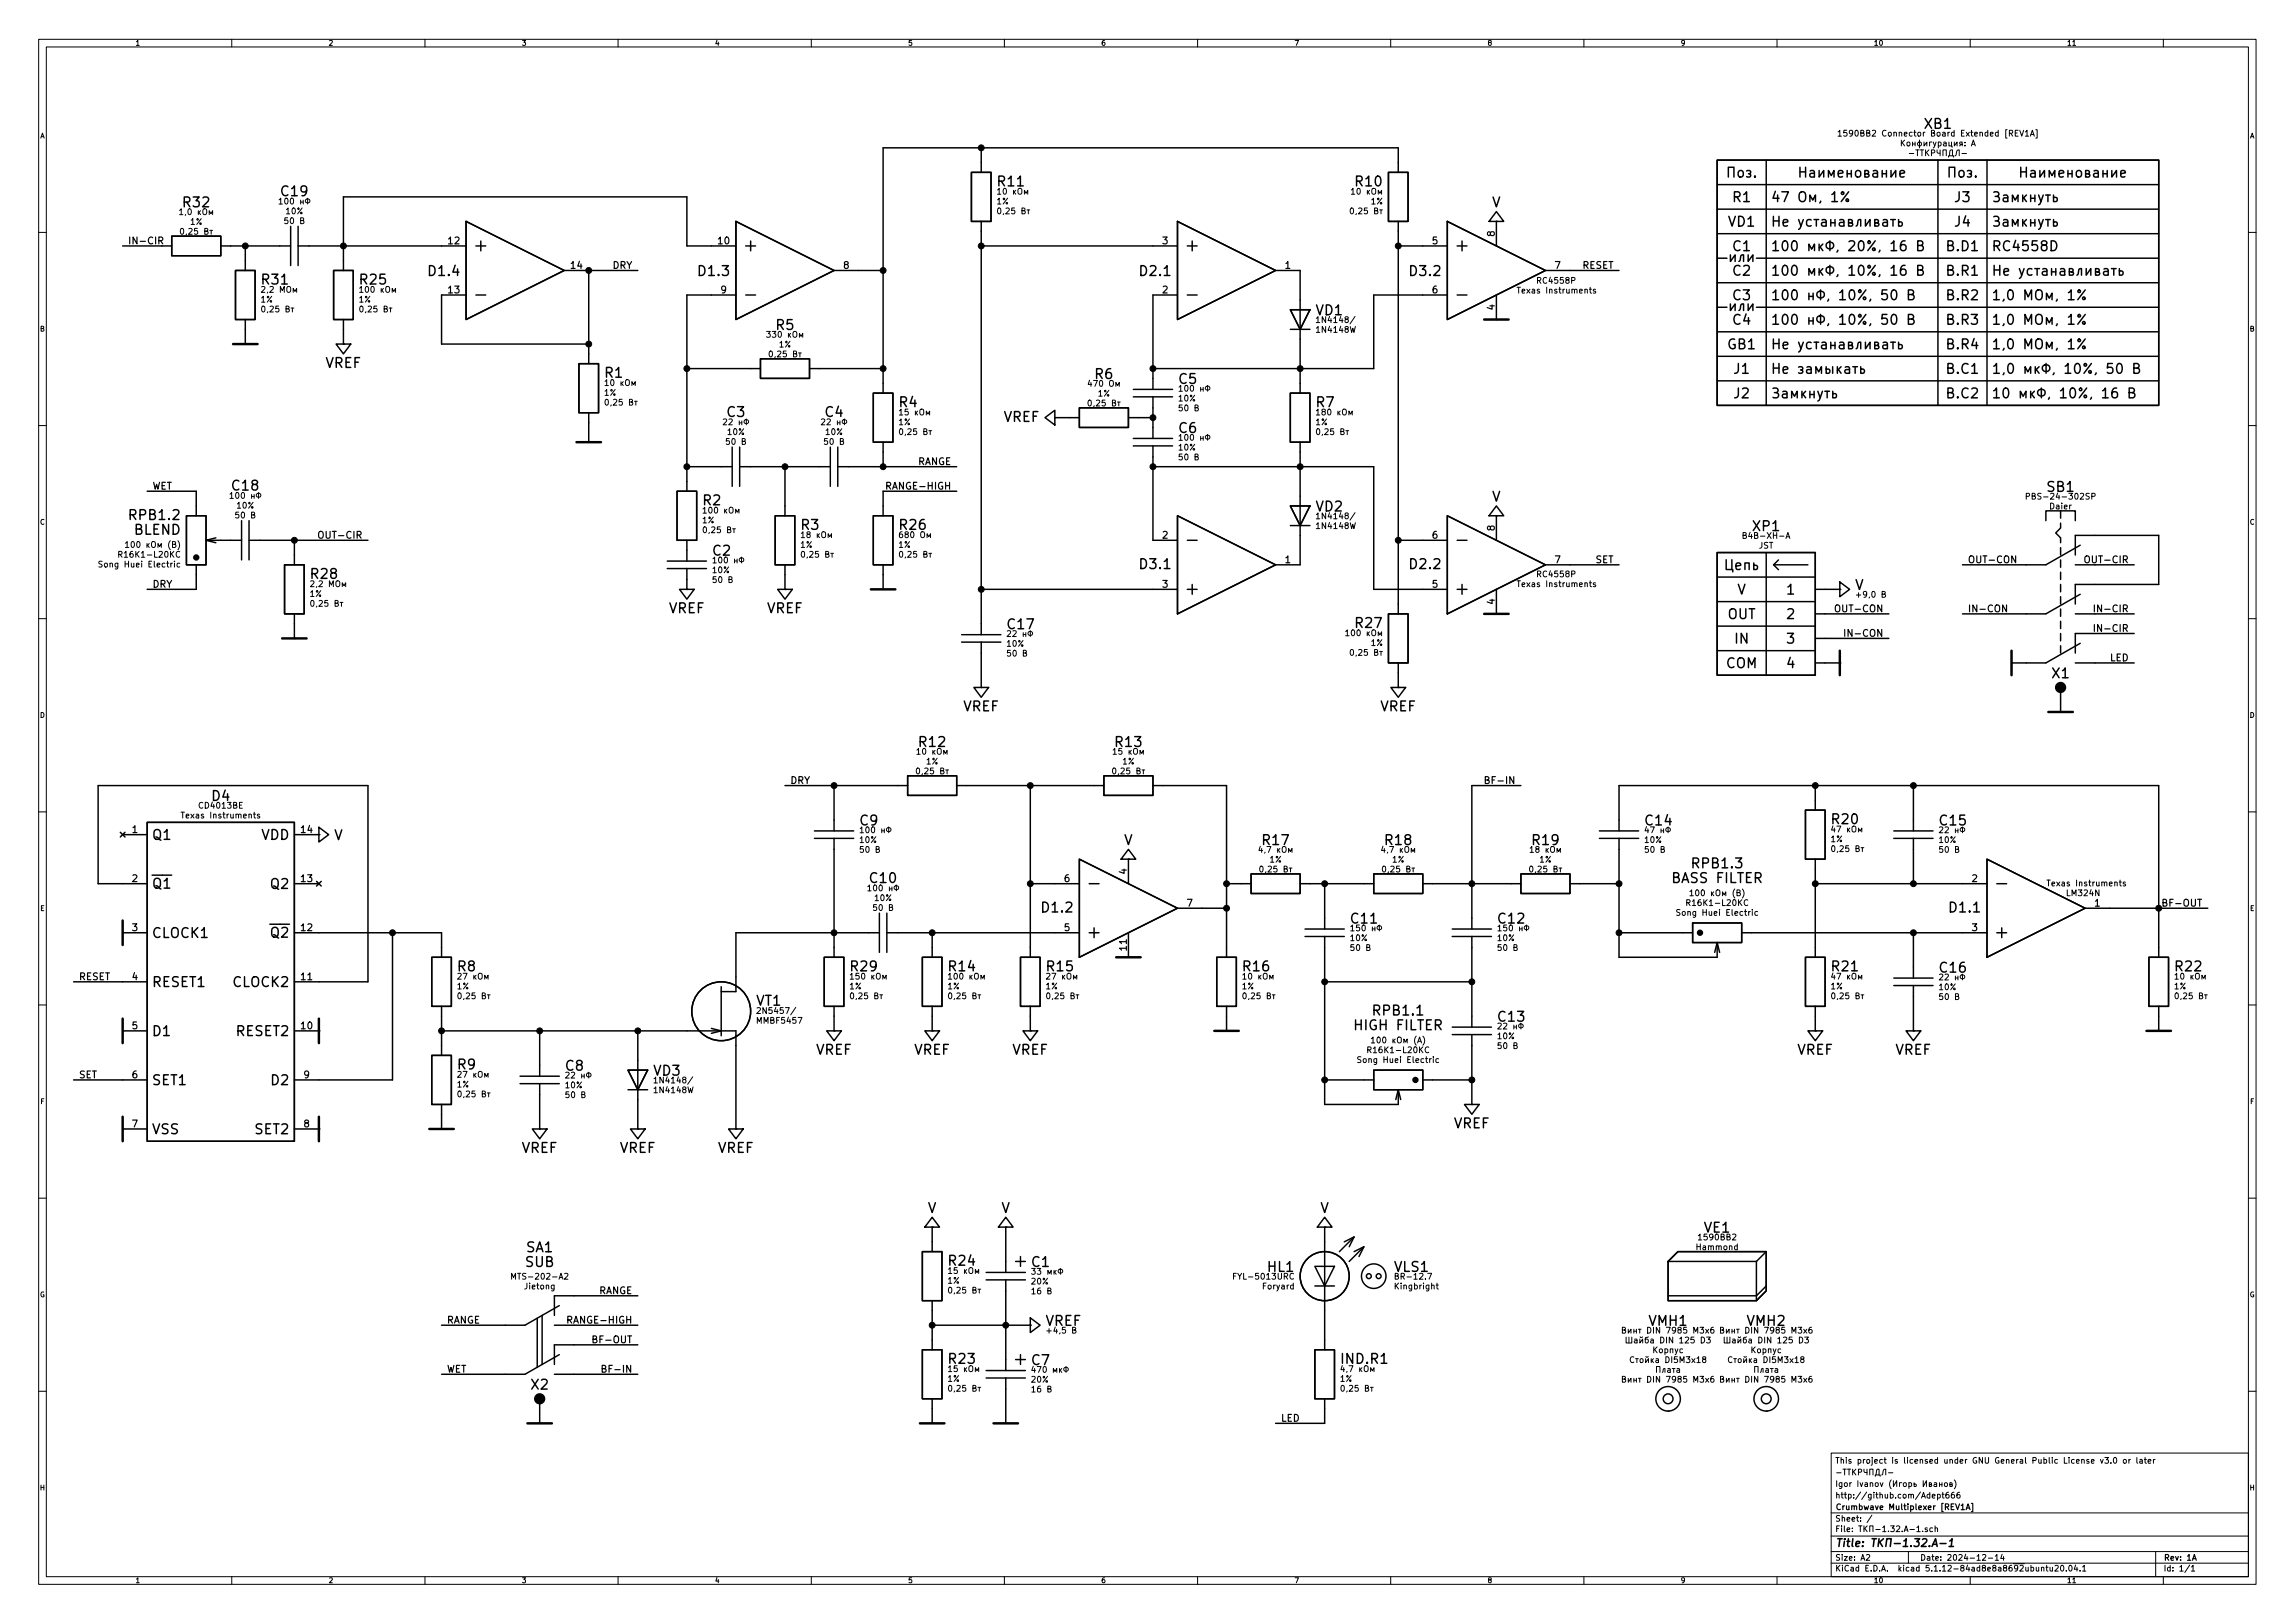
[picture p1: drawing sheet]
<svg xmlns="http://www.w3.org/2000/svg" width="594mm" height="420mm" viewBox="0 0 594 420" stroke-linecap="round" stroke-linejoin="round" font-family="sans-serif">
<defs><g id="words">
<g font-size="3.5">
<text x="498.2" y="33.3">XB1</text>
<text x="47.6" y="53.7">R32</text>
<text x="72.9" y="50.8">C19</text>
<text x="258.4" y="48.3">R11</text>
<text x="351" y="48.3">R10</text>
<text x="386.2" y="53.7">V</text>
<text x="448.6" y="52.3">R1</text>
<text x="462.8" y="52.3">47 , 1%</text>
<text x="506" y="52.3">J3</text>
<text x="447.4" y="58.7">VD1</text>
<text x="506" y="58.7">J4</text>
<text x="448.6" y="65">C1</text>
<text x="467" y="65">100 , 20%, 16</text>
<text x="504" y="65">B.D1</text>
<text x="516.5" y="65">RC4558D</text>
<text x="111.2" y="71.4">D1.4</text>
<text x="181" y="71.4">D1.3</text>
<text x="295.3" y="71.4">D2.1</text>
<text x="365.2" y="71.4">D3.2</text>
<text x="448.6" y="71.4">C2</text>
<text x="467" y="71.4">100 , 10%, 16</text>
<text x="504" y="71.4">B.R1</text>
<text x="67.9" y="73.7">R31</text>
<text x="93.3" y="73.7">R25</text>
<text x="448.6" y="77.7">C3</text>
<text x="465.8" y="77.7">100 , 10%, 50</text>
<text x="504" y="77.7">B.R2</text>
<text x="521.5" y="77.7">1,0 , 1%</text>
<text x="340.7" y="81.6">VD1</text>
<text x="200.9" y="85.4">R5</text>
<text x="448.6" y="84.1">C4</text>
<text x="465.8" y="84.1">100 , 10%, 50</text>
<text x="504" y="84.1">B.R3</text>
<text x="521.5" y="84.1">1,0 , 1%</text>
<text x="84.2" y="95.2">VREF</text>
<text x="447.2" y="90.4">GB1</text>
<text x="504" y="90.4">B.R4</text>
<text x="521.5" y="90.4">1,0 , 1%</text>
<text x="156.6" y="97.8">R1</text>
<text x="283.5" y="98.1">R6</text>
<text x="305.2" y="99.4">C5</text>
<text x="448.9" y="96.8">J1</text>
<text x="504" y="96.8">B.C1</text>
<text x="524.1" y="96.8">1,0 , 10%, 50</text>
<text x="188.2" y="107.9">C3</text>
<text x="213.6" y="107.9">C4</text>
<text x="232.8" y="105.4">R4</text>
<text x="340.8" y="105.4">R7</text>
<text x="448.9" y="103.1">J2</text>
<text x="504" y="103.1">B.C2</text>
<text x="524" y="103.1">10 , 10%, 16</text>
<text x="259.7" y="109.2">VREF</text>
<text x="305.2" y="112.1">C6</text>
<text x="60.2" y="127">C18</text>
<text x="182" y="130.8">R2</text>
<text x="386.2" y="129.9">V</text>
<text x="530" y="127.3">SB1</text>
<text x="33.8" y="134.6">RPB1.2</text>
<text x="207.4" y="137.2">R3</text>
<text x="233" y="137.2">R26</text>
<text x="340.7" y="132.4">VD2</text>
<text x="453.8" y="137.5">XP1</text>
<text x="34.6" y="138.4">BLEND</text>
<text x="184.6" y="143.8">C2</text>
<text x="80.6" y="149.9">R28</text>
<text x="295.3" y="147.3">D3.1</text>
<text x="365.2" y="147.3">D2.2</text>
<text x="449.7" y="153.9">V</text>
<text x="462.6" y="153.9">1</text>
<text x="480.2" y="152.7">V</text>
<text x="173.1" y="158.7">VREF</text>
<text x="198.5" y="158.7">VREF</text>
<text x="447.1" y="160.3">OUT</text>
<text x="462.6" y="160.3">2</text>
<text x="261" y="162.9">C17</text>
<text x="351" y="162.6">R27</text>
<text x="449.1" y="166.6">IN</text>
<text x="462.6" y="166.6">3</text>
<text x="446.7" y="173">COM</text>
<text x="462.6" y="173">4</text>
<text x="531.2" y="175.6">X1</text>
<text x="249.3" y="184.1">VREF</text>
<text x="357.2" y="184.1">VREF</text>
<text x="238.1" y="193.4">R12</text>
<text x="288.9" y="193.4">R13</text>
<text x="54.9" y="207.3">D4</text>
<text x="222.7" y="213.7">C9</text>
<text x="426.1" y="213.7">C14</text>
<text x="474.3" y="213.4">R20</text>
<text x="502.3" y="213.7">C15</text>
<text x="39.5" y="217.4">Q1</text>
<text x="67.6" y="217.4">VDD</text>
<text x="86.5" y="217.5">V</text>
<text x="290.9" y="218.8">V</text>
<text x="327" y="218.8">R17</text>
<text x="358.7" y="218.8">R18</text>
<text x="396.8" y="218.8">R19</text>
<text x="438.3" y="224.8">RPB1.3</text>
<text x="39.5" y="230">Q1</text>
<text x="70" y="230.1">Q2</text>
<text x="225.3" y="228.6">C10</text>
<text x="432.9" y="228.6">BASS FILTER</text>
<text x="269.9" y="236.2">D1.2</text>
<text x="349.9" y="239.1">C11</text>
<text x="388" y="239.1">C12</text>
<text x="504.9" y="236.2">D1.1</text>
<text x="39.5" y="242.8">CLOCK1</text>
<text x="70" y="242.7">Q2</text>
<text x="118.5" y="251.5">R8</text>
<text x="220.3" y="251.5">R29</text>
<text x="245.7" y="251.5">R14</text>
<text x="271.1" y="251.5">R15</text>
<text x="321.9" y="251.5">R16</text>
<text x="474.3" y="251.5">R21</text>
<text x="502.3" y="251.8">C16</text>
<text x="563.2" y="251.5">R22</text>
<text x="39.4" y="255.5">RESET1</text>
<text x="60.3" y="255.5">CLOCK2</text>
<text x="195.8" y="260.3">VT1</text>
<text x="355.7" y="262.9">RPB1.1</text>
<text x="39.6" y="268.2">D1</text>
<text x="61.1" y="268.2">RESET2</text>
<text x="350.8" y="266.7">HIGH FILTER</text>
<text x="388" y="264.5">C13</text>
<text x="211.2" y="273">VREF</text>
<text x="236.6" y="273">VREF</text>
<text x="262" y="273">VREF</text>
<text x="465.2" y="273">VREF</text>
<text x="490.6" y="273">VREF</text>
<text x="39.5" y="280.9">SET1</text>
<text x="70.2" y="280.9">D2</text>
<text x="118.5" y="276.9">R9</text>
<text x="146.5" y="277.2">C8</text>
<text x="169.2" y="278.5">VD3</text>
<text x="39.3" y="293.6">VSS</text>
<text x="66" y="293.6">SET2</text>
<text x="376.3" y="292.1">VREF</text>
<text x="135" y="298.4">VREF</text>
<text x="160.4" y="298.4">VREF</text>
<text x="185.8" y="298.4">VREF</text>
<text x="240.1" y="314">V</text>
<text x="259.2" y="314">V</text>
<text x="341.7" y="314">V</text>
<text x="441.2" y="319.1">VE1</text>
<text x="136" y="328">SUB</text>
<text x="136.3" y="324.2">SA1</text>
<text x="245.7" y="327.7">R24</text>
<text x="267.1" y="328">C1</text>
<text x="328.2" y="329.3">HL1</text>
<text x="361" y="329.3">VLS1</text>
<text x="270.6" y="343.2">VREF</text>
<text x="426.9" y="343.2">VMH1</text>
<text x="452.3" y="343.2">VMH2</text>
<text x="245.7" y="353.1">R23</text>
<text x="267.1" y="353.4">C7</text>
<text x="347.4" y="353.1">IND.R1</text>
<text x="137.5" y="359.7">X2</text>
</g>
<text font-size="2.8" x="475" y="400.4">Title: -1.32.A-1</text>
<g font-size="2.5">
<text x="33" y="63.2">IN-CIR</text>
<text x="116.1" y="63.2">12</text>
<text x="186" y="63.2">10</text>
<text x="300.9" y="63.2">3</text>
<text x="370.8" y="63.2">5</text>
<text x="386.9" y="61.2" transform="rotate(-90 386.9 61.2)">8</text>
<text x="147.9" y="69.6">14</text>
<text x="158.6" y="69.6">DRY</text>
<text x="218.4" y="69.6">8</text>
<text x="332.7" y="69.6">1</text>
<text x="402.5" y="69.6">7</text>
<text x="409.6" y="69.6">RESET</text>
<text x="116.1" y="75.9">13</text>
<text x="186.6" y="75.9">9</text>
<text x="300.9" y="75.9">2</text>
<text x="370.8" y="75.9">6</text>
<text x="386.9" y="80.2" transform="rotate(-90 386.9 80.2)">4</text>
<text x="237.4" y="120.4">RANGE</text>
<text x="39.4" y="126.7">WET</text>
<text x="230.4" y="126.7">RANGE-HIGH</text>
<text x="386.9" y="137.4" transform="rotate(-90 386.9 137.4)">8</text>
<text x="83.7" y="139.4">OUT-CIR</text>
<text x="300.9" y="139.4">2</text>
<text x="370.8" y="139.4">6</text>
<text x="332.7" y="145.8">1</text>
<text x="402.5" y="145.8">7</text>
<text x="413" y="145.8">SET</text>
<text x="509.3" y="145.8">OUT-CON</text>
<text x="540.9" y="145.8">OUT-CIR</text>
<text x="39.4" y="152.1">DRY</text>
<text x="300.9" y="152.1">3</text>
<text x="370.8" y="152.1">5</text>
<text x="386.9" y="156.4" transform="rotate(-90 386.9 156.4)">4</text>
<text x="476.1" y="158.5">OUT-CON</text>
<text x="509.3" y="158.5">IN-CON</text>
<text x="543.6" y="158.5">IN-CIR</text>
<text x="478.9" y="164.8">IN-CON</text>
<text x="543.6" y="163.6">IN-CIR</text>
<text x="546.2" y="171.2">LED</text>
<text x="204.5" y="202.9">DRY</text>
<text x="385.8" y="202.9">BF-IN</text>
<text x="34.2" y="215.6">1</text>
<text x="78" y="215.6">14</text>
<text x="291.7" y="226.3" transform="rotate(-90 291.7 226.3)">4</text>
<text x="34.2" y="228.3">2</text>
<text x="78" y="228.3">13</text>
<text x="275.5" y="228.3">6</text>
<text x="510.5" y="228.3">2</text>
<text x="307.3" y="234.7">7</text>
<text x="542.2" y="234.7">1</text>
<text x="560.9" y="234.7">BF-OUT</text>
<text x="34.2" y="241">3</text>
<text x="78" y="241">12</text>
<text x="275.5" y="241">5</text>
<text x="510.5" y="241">3</text>
<text x="291.7" y="246" transform="rotate(-90 291.7 246)">11</text>
<text x="20.3" y="253.7">RESET</text>
<text x="34.2" y="253.7">4</text>
<text x="78" y="253.7">11</text>
<text x="34.2" y="266.4">5</text>
<text x="78" y="266.4">10</text>
<text x="20.3" y="279.1">SET</text>
<text x="34.2" y="279.1">6</text>
<text x="78.7" y="279.1">9</text>
<text x="34.2" y="291.8">7</text>
<text x="78.7" y="291.8">8</text>
<text x="154.9" y="335">RANGE</text>
<text x="115.6" y="342.6">RANGE</text>
<text x="147.9" y="342.6">RANGE-HIGH</text>
<text x="154.5" y="347.7">BF-OUT</text>
<text x="115.6" y="355.3">WET</text>
<text x="157.2" y="355.3">BF-IN</text>
<text x="331.5" y="368">LED</text>
</g>
<g font-size="2.1">
<text x="478.6" y="35.3">1590BB2 Connector Board Extended [REV1A]</text>
<text x="500.3" y="37.9">: A</text>
<text x="74.1" y="52.9">100</text>
<text x="258" y="52.9">1%</text>
<text x="260.7" y="50.4">10</text>
<text x="352.3" y="50.4">10</text>
<text x="354.9" y="52.9">1%</text>
<text x="49" y="55.6">1,0</text>
<text x="49.3" y="58.2">1%</text>
<text x="74.1" y="55.4">10%</text>
<text x="260" y="55.4">0,25</text>
<text x="351.3" y="55.4">0,25</text>
<text x="48.4" y="60.7">0,25</text>
<text x="95.7" y="75.8">100</text>
<text x="393.6" y="76">Texas Instruments</text>
<text x="398.2" y="73.4">RC4558P</text>
<text x="67.5" y="78.3">1%</text>
<text x="69.5" y="80.8">0,25</text>
<text x="92.9" y="78.3">1%</text>
<text x="94.9" y="80.8">0,25</text>
<text x="341.7" y="83.6">1N4148/</text>
<text x="201.1" y="87.4">330</text>
<text x="201.7" y="89.9">1%</text>
<text x="341" y="86.1">1N4148W</text>
<text x="200.8" y="92.5">0,25</text>
<text x="159.1" y="99.9">10</text>
<text x="283.7" y="100.1">470</text>
<text x="307.1" y="101.4">100</text>
<text x="156.4" y="102.4">1%</text>
<text x="158.4" y="105">0,25</text>
<text x="235.3" y="107.5">15</text>
<text x="283.4" y="105.2">0,25</text>
<text x="284.2" y="102.6">1%</text>
<text x="305.1" y="103.9">10%</text>
<text x="343.4" y="107.5">180</text>
<text x="188.4" y="112.6">10%</text>
<text x="189" y="110">22</text>
<text x="213.8" y="112.6">10%</text>
<text x="214.4" y="110">22</text>
<text x="232.6" y="110">1%</text>
<text x="234.6" y="112.6">0,25</text>
<text x="340.6" y="110">1%</text>
<text x="342.5" y="112.6">0,25</text>
<text x="305.1" y="116.6">10%</text>
<text x="307.1" y="114.1">100</text>
<text x="61.4" y="131.6">10%</text>
<text x="61.4" y="129.1">100</text>
<text x="526.2" y="129.3">PBS-24-302SP</text>
<text x="530.8" y="131.8">Daier</text>
<text x="181.8" y="135.4">1%</text>
<text x="183.8" y="138">0,25</text>
<text x="184.6" y="132.9">100</text>
<text x="341" y="136.9">1N4148W</text>
<text x="341.7" y="134.4">1N4148/</text>
<text x="35.7" y="141.8">100 (B)</text>
<text x="207.2" y="141.8">1%</text>
<text x="209.9" y="139.3">18</text>
<text x="232.6" y="141.8">1%</text>
<text x="234.8" y="139.3">680</text>
<text x="452.1" y="139.5">B4B-XH-A</text>
<text x="455.2" y="142">JST</text>
<text x="26.7" y="146.9">Song Huei Electric</text>
<text x="31.6" y="144.3">R16K1-L20KC</text>
<text x="184.5" y="148.4">10%</text>
<text x="186.5" y="145.8">100</text>
<text x="209.2" y="144.3">0,25</text>
<text x="234.6" y="144.3">0,25</text>
<text x="398.2" y="149.4">RC4558P</text>
<text x="80.2" y="154.5">1%</text>
<text x="393.6" y="152">Texas Instruments</text>
<text x="481.9" y="154.7">+9,0</text>
<text x="82.2" y="157">0,25</text>
<text x="260.7" y="167.4">10%</text>
<text x="262.5" y="164.9">22</text>
<text x="351" y="164.7">100</text>
<text x="354.9" y="167.2">1%</text>
<text x="351.3" y="169.7">0,25</text>
<text x="239.8" y="197.9">1%</text>
<text x="239.8" y="195.3">10</text>
<text x="290.6" y="197.9">1%</text>
<text x="290.6" y="195.3">15</text>
<text x="238.9" y="200.4">0,25</text>
<text x="289.7" y="200.4">0,25</text>
<text x="51.8" y="209.3">CD4013BE</text>
<text x="47.8" y="211.9">Texas Instruments</text>
<text x="224.6" y="215.7">100</text>
<text x="427.6" y="215.7">47</text>
<text x="476.6" y="215.5">47</text>
<text x="503.8" y="215.7">22</text>
<text x="222.6" y="218.2">10%</text>
<text x="328.4" y="220.7">4,7</text>
<text x="360.2" y="220.7">4,7</text>
<text x="398.6" y="220.7">18</text>
<text x="425.8" y="218.2">10%</text>
<text x="473.9" y="218">1%</text>
<text x="475.9" y="220.5">0,25</text>
<text x="502" y="218.2">10%</text>
<text x="327.8" y="225.8">0,25</text>
<text x="328.7" y="223.3">1%</text>
<text x="359.6" y="225.8">0,25</text>
<text x="360.4" y="223.3">1%</text>
<text x="397.7" y="225.8">0,25</text>
<text x="398.5" y="223.3">1%</text>
<text x="226.5" y="233.2">10%</text>
<text x="226.5" y="230.7">100</text>
<text x="440.7" y="232">100 (B)</text>
<text x="530.8" y="229.4">Texas Instruments</text>
<text x="535.2" y="232">LM324N</text>
<text x="435.1" y="237">Song Huei Electric</text>
<text x="437.5" y="234.5">R16K1-L20KC</text>
<text x="349.6" y="243.6">10%</text>
<text x="351.6" y="241.1">150</text>
<text x="387.7" y="243.6">10%</text>
<text x="389.7" y="241.1">150</text>
<text x="118.3" y="256.1">1%</text>
<text x="121" y="253.6">27</text>
<text x="219.9" y="256.1">1%</text>
<text x="222.7" y="253.6">150</text>
<text x="245.3" y="256.1">1%</text>
<text x="248.1" y="253.6">100</text>
<text x="270.7" y="256.1">1%</text>
<text x="273.4" y="253.6">27</text>
<text x="321.5" y="256.1">1%</text>
<text x="324.2" y="253.6">10</text>
<text x="473.9" y="256.1">1%</text>
<text x="476.6" y="253.6">47</text>
<text x="502" y="256.3">10%</text>
<text x="503.8" y="253.8">22</text>
<text x="562.8" y="256.1">1%</text>
<text x="565.5" y="253.6">10</text>
<text x="120.3" y="258.6">0,25</text>
<text x="196.9" y="262.4">2N5457/</text>
<text x="221.9" y="258.6">0,25</text>
<text x="247.3" y="258.6">0,25</text>
<text x="272.7" y="258.6">0,25</text>
<text x="323.5" y="258.6">0,25</text>
<text x="475.9" y="258.6">0,25</text>
<text x="564.8" y="258.6">0,25</text>
<text x="196.2" y="265">MMBF5457</text>
<text x="387.7" y="269">10%</text>
<text x="389.5" y="266.5">22</text>
<text x="352.6" y="275.1">Song Huei Electric</text>
<text x="354.9" y="272.6">R16K1-L20KC</text>
<text x="358.1" y="270.1">100 (A)</text>
<text x="118.3" y="281.5">1%</text>
<text x="121" y="279">27</text>
<text x="146.4" y="281.7">10%</text>
<text x="148.2" y="279.2">22</text>
<text x="170.2" y="280.4">1N4148/</text>
<text x="120.3" y="284">0,25</text>
<text x="169.6" y="283">1N4148W</text>
<text x="439.3" y="323.6">Hammond</text>
<text x="440" y="321.1">1590BB2</text>
<text x="248" y="329.8">15</text>
<text x="269.6" y="330">33</text>
<text x="133.6" y="331.2">MTS-202-A2</text>
<text x="135.9" y="333.8">Jietong</text>
<text x="245.3" y="332.3">1%</text>
<text x="247.3" y="334.8">0,25</text>
<text x="267" y="332.5">20%</text>
<text x="320" y="331.2">FYL-5013URC</text>
<text x="327" y="333.8">Foryard</text>
<text x="361.3" y="333.8">Kingbright</text>
<text x="361.9" y="331.2">BR-12.7</text>
<text x="272.3" y="345.2">+4,5</text>
<text x="424.7" y="345.2">DIN 7985 M3x6</text>
<text x="426.5" y="347.7">DIN 125 D3</text>
<text x="450.1" y="345.2">DIN 7985 M3x6</text>
<text x="451.9" y="347.7">DIN 125 D3</text>
<text x="427.2" y="352.8">DI5M3x18</text>
<text x="452.6" y="352.8">DI5M3x18</text>
<text x="245.3" y="357.7">1%</text>
<text x="248" y="355.2">15</text>
<text x="267" y="357.9">20%</text>
<text x="269.7" y="355.4">470</text>
<text x="346.9" y="357.7">1%</text>
<text x="349.7" y="355.2">4,7</text>
<text x="424.7" y="357.9">DIN 7985 M3x6</text>
<text x="450.1" y="357.9">DIN 7985 M3x6</text>
<text x="247.3" y="360.2">0,25</text>
<text x="348.9" y="360.2">0,25</text>
<text x="475" y="378.9">This project is licensed under GNU General Public License v3.0 or later</text>
<text x="475" y="387.9">http://github.com/Adept666</text>
<text x="475" y="384.9">Igor Ivanov ( )</text>
<text x="475" y="393.9">Sheet: /</text>
<text x="475" y="390.9">Crumbwave Multiplexer [REV1A]</text>
<text x="475" y="396.6">File: -1.32.A-1.sch</text>
<text x="475" y="406.8">KiCad E.D.A. kicad 5.1.12-84ad8e8a8692ubuntu20.04.1</text>
<text x="475" y="404">Size: A2</text>
<text x="497" y="404">Date: 2024-12-14</text>
<text x="560" y="404">Rev: 1A</text>
<text x="560" y="406.8">Id: 1/1</text>
</g>
<g font-size="1.8">
<text x="35" y="11.8">1</text>
<text x="85" y="11.8">2</text>
<text x="135" y="11.8">3</text>
<text x="185" y="11.8">4</text>
<text x="235" y="11.8">5</text>
<text x="285" y="11.8">6</text>
<text x="335" y="11.8">7</text>
<text x="385" y="11.8">8</text>
<text x="435" y="11.8">9</text>
<text x="485" y="11.8">10</text>
<text x="535" y="11.8">11</text>
<text x="10.4" y="35.8">A</text>
<text x="582.4" y="35.8">A</text>
<text x="10.4" y="85.8">B</text>
<text x="582.4" y="85.8">B</text>
<text x="10.4" y="135.8">C</text>
<text x="582.4" y="135.8">C</text>
<text x="10.4" y="185.8">D</text>
<text x="582.4" y="185.8">D</text>
<text x="10.4" y="235.8">E</text>
<text x="582.4" y="235.8">E</text>
<text x="10.5" y="285.8">F</text>
<text x="582.5" y="285.8">F</text>
<text x="10.3" y="335.8">G</text>
<text x="582.3" y="335.8">G</text>
<text x="10.4" y="385.8">H</text>
<text x="582.4" y="385.8">H</text>
<text x="35" y="409.8">1</text>
<text x="85" y="409.8">2</text>
<text x="135" y="409.8">3</text>
<text x="185" y="409.8">4</text>
<text x="235" y="409.8">5</text>
<text x="285" y="409.8">6</text>
<text x="335" y="409.8">7</text>
<text x="385" y="409.8">8</text>
<text x="435" y="409.8">9</text>
<text x="485" y="409.8">10</text>
<text x="535" y="409.8">11</text>
</g>
</g></defs>
<g fill="none" stroke="#000" stroke-width=".26">
<path d="M10 10.2h574v400h-574zM12 12.2h570v396h-570zM60 10.2v2M110 10.2v2M160 10.2v2M210 10.2v2M260 10.2v2M310 10.2v2M360 10.2v2M410 10.2v2M460 10.2v2M510 10.2v2"/>
<path d="M536.5 11.8h.8M560 10.2v2M475.8 34.2l.4-.5v1.5M475.8 35.2h.9M478.1 33.7h-.8v.7h.7l.1 .7-.3 .1-.5-.1M492.2 36.3v1.5M492.4 36.9l.6 .9M493 36.3l-.8 .8M493.7 36.9h.6v.8l-.6-.1zM494.2 39.7h1.2M495.1 37.3h.6M495.1 36.8v1"/>
<path d="M495.7 36.8v1M495.9 38.8h.9M496.3 38.8v1.5M496.9 36.3v2M497.1 38.8h.8M497.5 38.8v1.5M498 36.8v1l.8-1v1M498.4 38.8v1.5M498.7 39.4l.6 .9M499.3 38.8l-.9 .9M500 39.6l.7-.1 .1-.6-.8-.1v1.5M500.1 36.8h-.6v1"/>
<path d="M501.4 38.8l.1 .7 .7 .2M502.2 38.8v1.5M503.1 36.8h.6l.1 1M503.8 37.1l-.8 .3 .3 .4 .5-.1M504.5 36.8v1h.8v.3M505.2 36.8v1M505.9 36.8v1l.7-1v1M507.6 37.4l-.3 .4M507.9 39.7h1.1M507.9 37.4l-.6-.1v-.5h.6v1M508.6 37.6v.2M508.6 36.8v.2"/>
<path d="M510.3 37.8l.5-1.5 .5 1.5M510.5 37.4h.7M522.8 33.7l.5 1.5 .5-1.5M524.3 34.2l.4-.5v1.5M524.3 35.2h.8M525.6 35.2l.5-1.5 .5 1.5M525.7 34.8h.8M527 33.6h.3v2.2h-.3M46.5 54.5l.4-.5v1.6M46.5 55.6h.8M46.8 59.2l.2-.1a.81 .81 0 0 1 .6 .8 .81 .81 0 0 1-.6 .7l-.3-.5zM48.1 55.5l-.2 .3"/>
<path d="M52.6 54.2l.3-.2a.53 .53 0 0 1 .6 .6v.5a.51 .51 0 0 1-.5 .5 .51 .51 0 0 1-.5-.5zM53 59.8l.7-.1v-.5l-.7-.1v1.5h.6l.3-.5-.4-.3M54.2 55.6v-1l.4 .7 .4-.7v1M54.3 59.6h.7M54.7 59.6v1M72.2 51.7l.5-.4v1.5M72.2 52.8h.9M74.5 56.4h-.7l-.1 .7 .7-.1 .1 .8-.2 .1-.6-.1M75.3 56.5l.2-.1a.81 .81 0 0 1 .5 .7 .81 .81 0 0 1-.5 .8l-.4-.6zM77.8 57.1l.7-.1v-.5l-.7-.1v1.5h.6l.3-.5-.4-.3M77.8 52.3h.7M78.5 51.8v1"/>
<path d="M79.6 51.3v1.5M258.2 49.2l.4-.4v1.5M258.2 50.3h.9M258.4 54l.2-.2a.81 .81 0 0 1 .5 .8 .81 .81 0 0 1-.5 .8l-.4-.6zM259.8 48.9l.2-.1a.81 .81 0 0 1 .5 .7 .81 .81 0 0 1-.5 .8l-.3-.6zM263.6 49l.3-.2 .6 .2v.8a.51 .51 0 0 1-.5 .5 .51 .51 0 0 1-.5-.5zM264.5 54.6l.8-.2v-.4l-.8-.2v1.6h.6l.3-.5-.4-.3M265.2 50.3v-1l.4 .8 .4-.8v1M265.8 54.3h.8M266.2 54.3v1.1M349.7 54l.2-.2a.81 .81 0 0 1 .5 .8 .81 .81 0 0 1-.5 .8l-.4-.6zM349.8 49.2l.4-.4v1.5"/>
<path d="M349.8 50.3h.9M351.4 48.9l.2-.1a.81 .81 0 0 1 .5 .7 .81 .81 0 0 1-.5 .8l-.3-.6zM355.2 49l.3-.2 .6 .2v.8a.51 .51 0 0 1-.5 .5 .51 .51 0 0 1-.5-.5zM355.8 54.6l.7-.2v-.4l-.7-.2v1.6h.6l.3-.5-.4-.3M356.8 50.3v-1l.4 .8 .4-.8v1M357.1 54.3h.8M357.5 54.3v1.1M502.9 40.3v-1.5h.9v1.5M504.4 40.7v-.4h1.3v.4M504.6 40.3l.1-1.2 .4-.3h.3v1.5M506.1 40.3l.2-.2 .3-1.1 .3-.2h.3v1.5M10 60.2h2"/>
<path d="M67.7 74.3l.6-.1 .3 .4-1 1.1h1M67.9 79.4l.2-.2a.81 .81 0 0 1 .5 .8 .81 .81 0 0 1-.5 .8l-.4-.6zM69.3 75.6l-.1 .3M69.9 74.3l.6-.1 .3 .4-1 1.1h1M72.6 75.7v-1.5l.5 1.1 .5-1.1v1.5M74 80l.8-.2v-.4l-.8-.2v1.6h.6l.3-.5-.4-.3M74.3 74.4l.3-.2a.53 .53 0 0 1 .7 .5v.5a.51 .51 0 0 1-.5 .5 .51 .51 0 0 1-.6-.5zM75.3 79.7h.8M75.7 79.7v1.1M75.9 75.7v-1l.5 .8 .4-.8v1M93.1 74.6l.4-.4v1.5M93.1 75.7h.9"/>
<path d="M93.3 79.4l.2-.2a.81 .81 0 0 1 .5 .8 .81 .81 0 0 1-.5 .8l-.4-.6zM94.7 74.3l.2-.1a.81 .81 0 0 1 .5 .7 .81 .81 0 0 1-.5 .8l-.4-.6zM99.4 80l.8-.2v-.4l-.8-.2v1.6h.6l.3-.5-.4-.3M99.9 74.4l.3-.2a.53 .53 0 0 1 .7 .5v.5a.51 .51 0 0 1-.8 .4l-.3-.4zM100.7 79.7h.8M101.1 79.7v1.1M101.5 75.7v-1l.5 .8 .4-.8v1M392.7 74.4h.9M411.4 74.9h.6M411.6 74.4v1.3l.4 .2M413 74.9h-.4l-.2 .2 .1 .2 .5 .2v.3h-.6M582 60.2h2"/>
<path d="M156.6 98.7l.4-.4v1.5M156.6 99.8h.9M158.2 98.4l.2-.1a.81 .81 0 0 1 .5 .8 .81 .81 0 0 1-.5 .7l-.3-.6zM162 98.5l.3-.2 .6 .2v.8a.51 .51 0 0 1-.5 .5 .51 .51 0 0 1-.5-.5zM163.6 99.8v-1l.4 .8 .4-.8v1M198.4 85.8h1l-.5 .6 .4 .1v.7l-.2 .1-.7-.1M199.2 91l.2-.1a.81 .81 0 0 1 .6 .7 .81 .81 0 0 1-.6 .8l-.3-.6zM199.9 85.8h.9l-.5 .6 .5 .1v.7l-.3 .1-.6-.1M205.3 86l.3-.2a.53 .53 0 0 1 .7 .5v.5a.51 .51 0 0 1-.8 .4l-.2-.4zM205.4 91.6l.7-.1v-.5l-.7-.1v1.5h.6l.3-.5-.4-.3M206.7 91.4h.7M206.9 87.3v-1l.5 .8 .4-.8v1"/>
<path d="M207.1 91.4v1M282 98.4l-.3 1.1h.9M282.4 99v1M287.3 98.7l.3-.2a.53 .53 0 0 1 .6 .5v.5a.51 .51 0 0 1-.5 .5 .51 .51 0 0 1-.5-.5zM312.6 99.8v1.5M340.7 82.4l.5-.4v1.5M340.7 83.5h.9M350.8 81.9l-1.3 2M10 110.2h2M156.8 103.5l.2-.1a.81 .81 0 0 1 .5 .7 .81 .81 0 0 1-.5 .8l-.4-.6zM162.9 104.1l.8-.1v-.5l-.8-.1v1.5h.6l.3-.5-.4-.3M164.2 103.9h.8"/>
<path d="M164.6 103.9v1M187.2 108.6l.6-.2 .3 .5-.9 1.1h.9M188.8 113.5h-.7l-.1 .7h.7l.1 .7-.2 .2-.6-.2M189.6 113.7l.2-.2a.81 .81 0 0 1 .5 .8 .81 .81 0 0 1-.5 .8l-.4-.6zM191.4 109.5h.6M192 109v1M192.1 114.2h.7v-.5l-.7-.2v1.6h.6l.3-.6-.4-.3M193.2 108.4v1.6M212.6 108.6l.6-.2 .3 .5-.9 1.1h.9M214.2 113.5h-.7l-.1 .7h.7l.1 .7-.2 .2-.6-.2M215 113.7l.2-.2a.81 .81 0 0 1 .5 .8 .81 .81 0 0 1-.5 .8l-.4-.6zM216.8 109.5h.6"/>
<path d="M217.4 109v1M217.5 114.2h.7v-.5l-.7-.2v1.6h.6l.3-.6-.4-.3M218.6 108.4v1.6M232.8 106.3l.4-.4v1.5M232.8 107.4h.9M233 111.1l.2-.1a.81 .81 0 0 1 .5 .8 .81 .81 0 0 1-.5 .7l-.4-.6zM235.1 105.9h-.8v.7l.7-.1 .1 .8-.3 .1-.5-.1M238.2 106.1l.3-.2 .6 .2v.8a.51 .51 0 0 1-.5 .6 .51 .51 0 0 1-.5-.6zM239.1 111.7l.8-.1v-.5l-.8-.1v1.5h.6l.3-.5-.4-.3M239.8 107.4v-1l.4 .8 .4-.8v1M240.4 111.5h.8M240.8 111.5v1"/>
<path d="M281.8 103.7l.2-.1a.81 .81 0 0 1 .5 .7 .81 .81 0 0 1-.5 .8l-.4-.6zM288 104.3l.7-.1v-.5l-.7-.1v1.5h.5l.3-.5-.3-.3M288.8 100v-1l.5 .8 .4-.8v1M289.3 104.1h.7M289.6 104.1v1M305.2 112.9l.4-.4v1.5M305.2 100.2l.4-.4v1.5M305.2 114h.9M305.2 101.3h.9M306 117.5h-.7l-.1 .8 .7-.1 .1 .7-.2 .2-.6-.2M306 104.8h-.7l-.1 .8 .7-.1 .1 .7-.2 .2-.6-.2M306.8 117.7l.2-.2a.81 .81 0 0 1 .5 .8 .81 .81 0 0 1-.5 .8l-.3-.6z"/>
<path d="M306.8 105l.2-.2a.81 .81 0 0 1 .5 .8 .81 .81 0 0 1-.5 .8l-.3-.6zM309.3 118.3l.7-.1 .1-.5-.8-.2v1.6h.6l.3-.5-.3-.3M309.3 105.6l.7-.1 .1-.5-.8-.2v1.6h.6l.3-.5-.3-.3M310.8 113.5h.7M310.8 100.8h.7M311.5 100.3v1M311.5 113v1M312.6 112.5v1.5M340.7 106.3l.5-.4v1.5M340.7 107.4h.9M340.9 111.1l.2-.1a.81 .81 0 0 1 .5 .8 .81 .81 0 0 1-.5 .7l-.3-.6zM342.5 106.5l-.3-.2 .1-.3h.7v.4l-.7 .2-.1 .2 .1 .5 .2 .1h.4l.2-.3-.1-.4-.2-.2"/>
<path d="M347.1 111.7l.7-.1v-.5l-.7-.1v1.5h.6l.3-.5-.4-.3M347.6 106.1l.3-.2a.53 .53 0 0 1 .6 .5v.5a.51 .51 0 0 1-.8 .5l-.2-.5zM348.4 111.5h.7M348.7 111.5v1M349.2 107.4v-1l.4 .8 .4-.8v1M582 110.2h2M44.1 140a1.7 1.7 0 0 0 0 2.3M46.1 140a1.78 1.78 0 0 1 0 2.3M59.5 127.9l.5-.4v1.5M59.5 129h.9M61.8 132.6h-.7l-.1 .7 .7-.1 .1 .8-.2 .1-.6-.1M62.6 132.7l.2-.1a.81 .81 0 0 1 .5 .7 .81 .81 0 0 1-.5 .8l-.4-.6z"/>
<path d="M65.1 133.3l.7-.1v-.5l-.7-.1v1.5h.6l.3-.5-.4-.3M65.1 128.5h.7M65.8 128v1M66.9 127.5v1.5M182 131.7l.4-.4v1.5M182 132.8h.9M182.2 136.5l.2-.1a.81 .81 0 0 1 .5 .8 .81 .81 0 0 1-.5 .7l-.4-.6zM183.6 131.4l.2-.1a.81 .81 0 0 1 .5 .8 .81 .81 0 0 1-.5 .7l-.4-.6zM188.3 137.1l.8-.1v-.5l-.8-.1v1.5h.6l.3-.5-.4-.3M188.8 131.5l.3-.2a.53 .53 0 0 1 .7 .5v.5a.51 .51 0 0 1-.8 .5l-.3-.5zM189.6 136.9h.8M190 136.9v1"/>
<path d="M190.4 132.8v-1l.5 .8 .4-.8v1M207.4 138.1l.4-.4v1.5M207.4 139.2h.9M209.1 138.3l-.2-.3v-.2l.7-.1v.5l-.5 .1-.2 .3 .2 .6 .5-.1 .1-.2-.3-.6M212.8 137.9l.3-.2 .6 .2v.8a.51 .51 0 0 1-.5 .5 .51 .51 0 0 1-.5-.5zM214.4 139.2v-1l.4 .8 .4-.8v1M233.5 137.7h-.4l-.2 .3-.1 .9 .3 .3 .5-.2-.1-.7-.4-.1-.3 .3M238.4 137.9l.3-.2a.53 .53 0 0 1 .6 .5v.5a.51 .51 0 0 1-.5 .5 .51 .51 0 0 1-.5-.5zM240 139.2v-1l.4 .8 .5-.8v1M340.7 133.2l.5-.4v1.5M340.7 134.3h.9M350.8 132.7l-1.3 2"/>
<path d="M451.2 138.6l.7-.2v-.4l-.7-.1v1.5h.6l.3-.5-.4-.3M462.3 139.4l.5-1.5 .5 1.5M462.5 139h.7M524.5 128.5l.7-.1 .1-.6-.8-.1v1.5M541.5 128.5l.7-.1 .1-.6-.8-.1v1.5M26.4 145.4h-.7v.5a.63 .63 0 0 1 .7 .8l-.2 .1-.6-.1M30.7 143.5h.7l.1-.6-.8-.2v1.6M32.5 140.6l.4-.4v1.5M32.5 141.7h.9M34.1 140.3l.2-.1a.81 .81 0 0 1 .5 .8 .81 .81 0 0 1-.5 .7l-.4-.6zM44.7 140.9l.7-.1v-.5l-.7-.1v1.5h.5l.3-.5-.3-.3M45.2 145.3v.1"/>
<path d="M45.2 145.8v1M46.5 142.9a.68 .68 0 0 0-.9 .6 .68 .68 0 0 0 .9 .6M46.5 145.9l-.4-.1-.3 .3 .2 .6h.5M80.4 150.5l.6-.1 .3 .4-1 1.1h1M80.6 155.6l.2-.2a.81 .81 0 0 1 .5 .8 .81 .81 0 0 1-.5 .8l-.4-.6zM82 151.8l-.1 .3M82.6 150.5l.6-.1 .3 .4-1 1.1h1M85.3 151.9v-1.5l.5 1.1 .5-1.1v1.5M86.7 156.2l.8-.2v-.4l-.8-.2v1.6h.6l.3-.5-.4-.3M87 150.6l.3-.2a.53 .53 0 0 1 .7 .5v.5a.51 .51 0 0 1-.5 .5 .51 .51 0 0 1-.6-.5zM88 155.9h.8M88.4 155.9v1.1"/>
<path d="M88.6 151.9v-1l.5 .8 .4-.8v1M184.6 144.6l.4-.4v1.5M184.6 145.7h.8M185.3 149.3h-.7v.7l.7-.1v.8l-.2 .1-.5-.1M186.2 149.4l.2-.1a.81 .81 0 0 1 .5 .8 .81 .81 0 0 1-.5 .7l-.4-.6zM188.7 150l.7-.1v-.5l-.7-.1v1.5h.6l.3-.5-.4-.3M190.1 145.2h.7M190.8 144.7v1M191.9 144.2v1.5M207.6 142.9l.2-.2a.81 .81 0 0 1 .5 .8 .81 .81 0 0 1-.5 .8l-.4-.6zM213.7 143.5l.8-.2v-.4l-.8-.2v1.6h.6l.3-.5-.4-.3M215 143.2h.8"/>
<path d="M215.4 143.2v1.1M233 142.9l.2-.2a.81 .81 0 0 1 .5 .8 .81 .81 0 0 1-.5 .8l-.4-.6zM239.1 143.5l.8-.2v-.4l-.8-.2v1.6h.6l.3-.5-.4-.3M240.4 143.2h.8M240.8 143.2v1.1M392.7 150.4h.9M411.4 150.9h.6M411.6 150.4v1.3l.4 .2M413 150.9h-.4l-.2 .2 .1 .2 .5 .2v.3h-.6M480.5 154h1.2M481.1 153.5v1.1M487.2 153.8l.7-.1v-.5l-.7-.1v1.5h.6l.3-.5-.4-.3"/>
<path d="M10 160.2h2M260.7 163.4l.6-.1 .3 .4-.9 1.1h.9M261.5 168.3h-.7v.8l.7-.1v.7l-.2 .2-.5-.2M262.4 168.5l.2-.2a.81 .81 0 0 1 .5 .8 .81 .81 0 0 1-.5 .8l-.4-.6zM264.9 164.3h.6M264.9 169.1l.7-.1v-.5l-.7-.2v1.6h.6l.3-.5-.4-.3M265.5 163.8v1M266.7 163.3v1.5M348.3 163.5l.5-.4v1.5M348.3 164.6h.9M349.7 168.3l.2-.2a.81 .81 0 0 1 .5 .8 .81 .81 0 0 1-.5 .8l-.4-.6zM349.9 163.2l.3-.1a.81 .81 0 0 1 .5 .7 .81 .81 0 0 1-.5 .8l-.4-.6z"/>
<path d="M355.2 163.3l.2-.2a.53 .53 0 0 1 .7 .5v.5a.51 .51 0 0 1-.8 .4l-.2-.4zM355.8 168.9l.7-.2v-.4l-.7-.2v1.6h.6l.3-.5-.4-.3M356.8 164.6v-1l.4 .8 .4-.8v1M357.1 168.6h.8M357.5 168.6v1.1M582 160.2h2M237.3 194.2l.5-.5v1.6M237.3 198.9l.2-.1a.81 .81 0 0 1 .6 .8 .81 .81 0 0 1-.6 .7l-.3-.5zM237.3 195.3h.9M238.9 193.9l.2-.2a.81 .81 0 0 1 .6 .8 .81 .81 0 0 1-.6 .8l-.3-.6zM242.7 193.9l.3-.2 .6 .2v.9a.51 .51 0 0 1-.5 .5 .51 .51 0 0 1-.5-.5zM243.5 199.5l.7-.1v-.5l-.7-.1v1.5h.6l.3-.5-.4-.3"/>
<path d="M244.3 195.3v-1l.4 .7 .5-.7v1M244.8 199.3h.7M245.2 199.3v1M288.1 194.2l.5-.5v1.6M288.1 198.9l.2-.1a.81 .81 0 0 1 .6 .8 .81 .81 0 0 1-.6 .7l-.3-.5zM288.1 195.3h.9M290.4 193.7h-.7l-.1 .8 .7-.1 .1 .7-.2 .2-.6-.2M293.5 193.9l.3-.2 .6 .2v.9a.51 .51 0 0 1-.5 .5 .51 .51 0 0 1-.5-.5zM294.3 199.5l.7-.1v-.5l-.7-.1v1.5h.6l.3-.5-.4-.3M295.1 195.3v-1l.4 .7 .5-.7v1M295.6 199.3h.7M296 199.3v1"/>
<path d="M10 210.2h2M46.9 210.3h.9M65.6 210.8h.6M65.8 210.3v1.2l.4 .3M67.2 210.8h-.4l-.2 .2 .1 .2 .5 .1v.4h-.6M222.7 214.5l.4-.4v1.5M222.7 215.6h.8M223.4 219.1h-.7v.8l.7-.1v.7l-.2 .2-.5-.2M224.3 219.3l.2-.2a.81 .81 0 0 1 .5 .8 .81 .81 0 0 1-.5 .8l-.4-.6zM226.8 219.9l.7-.1v-.5l-.7-.2v1.6h.6l.3-.5-.4-.3M228.2 215.1h.7M228.9 214.6v1"/>
<path d="M230 214.1v1.5M326.2 219.1l-.3 1.1h.9M326.6 219.7v1M332 219.3l.3-.2a.53 .53 0 0 1 .6 .6v.5a.51 .51 0 0 1-.5 .5 .51 .51 0 0 1-.5-.5zM358 219.1l-.4 1.1h1M358.3 219.7v1M363.7 219.3l.3-.2a.53 .53 0 0 1 .7 .6v.5a.51 .51 0 0 1-.5 .5 .51 .51 0 0 1-.5-.5zM396.1 219.6l.4-.5v1.6M397.8 219.8l-.3-.3 .1-.2 .7-.1v.5l-.5 .1-.3 .3 .3 .6 .5-.1 .1-.2-.3-.6M401.4 219.3l.4-.2 .5 .2 .1 .9a.51 .51 0 0 1-.5 .5 .51 .51 0 0 1-.5-.5zM426.2 214l-.4 1.1h1M426.6 214.6v1"/>
<path d="M426.6 219.1h-.7v.8l.7-.1v.7l-.2 .2-.5-.2M427.5 219.3l.2-.2a.81 .81 0 0 1 .5 .8 .81 .81 0 0 1-.5 .8l-.4-.6zM430 219.9l.7-.1v-.5l-.7-.2v1.6h.6l.3-.5-.4-.3M431.8 214.1v1.5M474.3 219.1l.2-.2a.81 .81 0 0 1 .5 .8 .81 .81 0 0 1-.5 .8l-.4-.6zM474.5 213.8l-.4 1.1h1M474.8 214.4v1M475.5 213.9h1l-.7 1.5M479.5 214.1l.3-.2 .6 .2v.8a.51 .51 0 0 1-.5 .5 .51 .51 0 0 1-.5-.5zM480.4 219.7l.8-.2v-.4l-.8-.2v1.6h.6l.3-.5-.4-.3M481.1 215.4v-1l.4 .8 .4-.8v1M481.7 219.4h.8"/>
<path d="M482.1 219.4v1.1M502 214.2l.6-.1 .3 .4-.9 1.1h.9M502.8 219.1h-.7v.8l.7-.1v.7l-.2 .2-.5-.2M503.7 219.3l.2-.2a.81 .81 0 0 1 .5 .8 .81 .81 0 0 1-.5 .8l-.4-.6zM506.2 215.1h.6M506.2 219.9l.7-.1v-.5l-.7-.2v1.6h.6l.3-.5-.4-.3M506.8 214.6v1M508 214.1v1.5M582 210.2h2M224.6 229.5l.5-.4v1.5M224.6 230.6h.9M226.9 234.2h-.7l-.1 .7 .7-.1 .1 .8-.2 .1-.6-.1"/>
<path d="M227.7 234.3l.2-.1a.81 .81 0 0 1 .5 .7 .81 .81 0 0 1-.5 .8l-.4-.6zM230.2 234.9l.7-.1v-.5l-.7-.1v1.5h.6l.3-.5-.4-.3M230.2 230.1h.7M230.9 229.6v1M232 229.1v1.5M326.2 224.3l.2-.1a.81 .81 0 0 1 .6 .8 .81 .81 0 0 1-.6 .7l-.3-.5zM327.5 220.6l-.2 .3M332.4 224.9l.7-.1v-.5l-.7-.1v1.5h.6l.3-.5-.4-.3M333.6 220.7v-1l.4 .7 .4-.7v1M333.7 224.7h.7M334.1 224.7v1M349.7 239.9l.4-.4v1.5"/>
<path d="M355.9 240v1M357 239.5v1.5M358 224.3l.2-.1a.81 .81 0 0 1 .5 .8 .81 .81 0 0 1-.5 .7l-.4-.5zM359.2 220.6l-.1 .3M364.2 224.9l.7-.1v-.5l-.7-.1v1.5h.5l.3-.5-.3-.3M365.3 220.7v-1l.5 .7 .4-.7v1M365.5 224.7h.7M365.8 224.7v1M387.8 239.9l.4-.4v1.5M394 240v1M395.1 239.5v1.5M396.1 224.3l.2-.1a.81 .81 0 0 1 .5 .8 .81 .81 0 0 1-.5 .7l-.4-.5z"/>
<path d="M396.1 220.7h.9M402.3 224.9l.7-.1v-.5l-.7-.1v1.5h.5l.3-.5-.3-.3M403 220.7v-1l.5 .7 .4-.7v1M403.6 224.7h.7M403.9 224.7v1M434.9 235.5h-.8v.5a.63 .63 0 0 1 .7 .8l-.2 .2-.6-.1M436.6 233.7l.7-.1 .1-.6-.8-.1v1.5M437.4 230.8l.5-.4v1.5M437.4 231.9h.9M439 230.5l.3-.1a.81 .81 0 0 1 .5 .7 .81 .81 0 0 1-.5 .8l-.4-.6zM449.1 230.1a1.7 1.7 0 0 0 0 2.4M449.6 231.1l.8-.1v-.5l-.8-.1v1.5h.6l.3-.5-.4-.3"/>
<path d="M451 230.1a1.78 1.78 0 0 1 0 2.4M452.4 233a.68 .68 0 0 0-.9 .7 .68 .68 0 0 0 .9 .6M453.6 235.4v.2M453.6 236v1M455 236h-.5l-.2 .2 .1 .7h.6M529.8 227.8h.9M548.6 228.3h.5M548.8 227.8v1.3l.3 .3M550.2 228.4l-.4-.1-.2 .2 .1 .3 .5 .1v.4h-.6M118.5 252.1l.6-.1 .3 .4-1 1.1h1M118.7 257.2l.2-.2a.81 .81 0 0 1 .5 .8 .81 .81 0 0 1-.5 .8l-.4-.6zM119.9 252h1l-.7 1.5"/>
<path d="M123.9 252.2l.3-.2 .6 .2v.8a.51 .51 0 0 1-.5 .5 .51 .51 0 0 1-.5-.5zM124.8 257.8l.8-.2v-.4l-.8-.2v1.6h.6l.3-.5-.4-.3M125.5 253.5v-1l.4 .8 .4-.8v1M126.1 257.5h.8M126.5 257.5v1.1M220.1 252.4l.4-.4v1.5M220.1 253.5h.9M220.3 257.2l.2-.2a.81 .81 0 0 1 .5 .8 .81 .81 0 0 1-.5 .8l-.4-.6zM222.4 252h-.8l-.1 .7 .8-.1 .1 .7-.3 .2-.6-.2M226.4 257.8l.8-.2v-.4l-.8-.2v1.6h.6l.3-.5-.4-.3M226.9 252.2l.3-.2a.53 .53 0 0 1 .7 .5v.5a.51 .51 0 0 1-.8 .4l-.3-.4zM227.7 257.5h.8"/>
<path d="M228.1 257.5v1.1M228.5 253.5v-1l.5 .8 .4-.8v1M245.5 252.4l.4-.4v1.5M245.5 253.5h.9M245.7 257.2l.2-.2a.81 .81 0 0 1 .5 .8 .81 .81 0 0 1-.5 .8l-.4-.6zM247.1 252.1l.2-.1a.81 .81 0 0 1 .5 .7 .81 .81 0 0 1-.5 .8l-.4-.6zM251.8 257.8l.8-.2v-.4l-.8-.2v1.6h.6l.3-.5-.4-.3M252.3 252.2l.3-.2a.53 .53 0 0 1 .7 .5v.5a.51 .51 0 0 1-.8 .4l-.3-.4zM253.1 257.5h.8M253.5 257.5v1.1M253.9 253.5v-1l.5 .8 .4-.8v1M270.9 252.1l.6-.1 .3 .4-1 1.1h1"/>
<path d="M271.1 257.2l.2-.2a.81 .81 0 0 1 .5 .8 .81 .81 0 0 1-.5 .8l-.4-.6zM272.3 252h1l-.7 1.5M276.3 252.2l.3-.2 .6 .2v.8a.51 .51 0 0 1-.5 .5 .51 .51 0 0 1-.5-.5zM277.2 257.8l.8-.2v-.4l-.8-.2v1.6h.6l.3-.5-.4-.3M277.9 253.5v-1l.4 .8 .4-.8v1M278.5 257.5h.8M278.9 257.5v1.1M321.7 252.4l.4-.4v1.5M321.7 253.5h.9M321.9 257.2l.2-.2a.81 .81 0 0 1 .5 .8 .81 .81 0 0 1-.5 .8l-.4-.6zM323.3 252.1l.2-.1a.81 .81 0 0 1 .5 .7 .81 .81 0 0 1-.5 .8l-.3-.6zM327.1 252.2l.3-.2 .6 .2v.8a.51 .51 0 0 1-.5 .5 .51 .51 0 0 1-.5-.5z"/>
<path d="M328 257.8l.8-.2v-.4l-.8-.2v1.6h.6l.3-.5-.4-.3M328.7 253.5v-1l.4 .8 .4-.8v1M329.3 257.5h.8M329.7 257.5v1.1M349.7 241h.8M350.4 244.5h-.7v.8l.7-.1v.7l-.2 .2-.5-.2M351.3 244.7l.2-.2a.81 .81 0 0 1 .5 .8 .81 .81 0 0 1-.5 .8l-.4-.6zM353.8 245.3l.7-.1v-.5l-.7-.2v1.6h.6l.3-.5-.4-.3M355.2 240.5h.7M387.8 241h.8M388.5 244.5h-.7v.8l.7-.1v.7l-.2 .2-.5-.2M389.4 244.7l.2-.2a.81 .81 0 0 1 .5 .8 .81 .81 0 0 1-.5 .8l-.4-.6z"/>
<path d="M391.9 245.3l.7-.1v-.5l-.7-.2v1.6h.6l.3-.5-.4-.3M393.3 240.5h.7M474.3 257.2l.2-.2a.81 .81 0 0 1 .5 .8 .81 .81 0 0 1-.5 .8l-.4-.6zM474.5 251.9l-.4 1.1h1M474.8 252.5v1M475.5 252h1l-.7 1.5M479.5 252.2l.3-.2 .6 .2v.8a.51 .51 0 0 1-.5 .5 .51 .51 0 0 1-.5-.5zM480.4 257.8l.8-.2v-.4l-.8-.2v1.6h.6l.3-.5-.4-.3M481.1 253.5v-1l.4 .8 .4-.8v1M481.7 257.5h.8M482.1 257.5v1.1M502 252.3l.6-.1 .3 .4-.9 1.1h.9"/>
<path d="M502.8 257.2h-.7v.8l.7-.1v.7l-.2 .2-.5-.2M503.7 257.4l.2-.2a.81 .81 0 0 1 .5 .8 .81 .81 0 0 1-.5 .8l-.4-.6zM506.2 253.2h.6M506.2 258l.7-.1v-.5l-.7-.2v1.6h.6l.3-.5-.4-.3M506.8 252.7v1M508 252.2v1.5M563 252.4l.4-.4v1.5M563 253.5h.9M563.2 257.2l.2-.2a.81 .81 0 0 1 .5 .8 .81 .81 0 0 1-.5 .8l-.4-.6zM564.6 252.1l.2-.1a.81 .81 0 0 1 .5 .7 .81 .81 0 0 1-.5 .8l-.3-.6zM568.4 252.2l.3-.2 .6 .2v.8a.51 .51 0 0 1-.5 .5 .51 .51 0 0 1-.5-.5zM569.3 257.8l.8-.2v-.4l-.8-.2v1.6h.6l.3-.5-.4-.3"/>
<path d="M570 253.5v-1l.4 .8 .4-.8v1M570.6 257.5h.8M571 257.5v1.1M10 260.2h2M118.5 277.5l.6-.1 .3 .4-1 1.1h1M119.9 277.4h1l-.7 1.5M123.9 277.6l.3-.2 .6 .2v.8a.51 .51 0 0 1-.5 .5 .51 .51 0 0 1-.5-.5zM125.5 278.9v-1l.4 .8 .4-.8v1M146.4 277.7l.6-.1 .3 .4-.9 1.1h.9M150.6 278.6h.6M151.2 278.1v1M152.4 277.6v1.5"/>
<path d="M169.3 279.3l.4-.5v1.6M179.3 278.8l-1.3 1.9M196 261l.5-.2 .3 .5-.9 1.1h.9M206 260.8l-1.3 1.9M352.3 273.6h-.7l-.1 .5a.63 .63 0 0 1 .7 .8l-.2 .2-.6-.1M354.1 271.8l.7-.1v-.6l-.7-.1v1.5M355 268.9l.4-.4v1.5M355 270h.9M356.6 268.6l.2-.1a.81 .81 0 0 1 .5 .7 .81 .81 0 0 1-.5 .8l-.4-.6zM366.6 268.2a1.78 1.78 0 0 0 0 2.4M367 270l.5-1.5 .5 1.5M367.1 269.6h.7"/>
<path d="M368.3 268.2a1.7 1.7 0 0 1 0 2.4M369.8 271.1a.68 .68 0 0 0-.9 .7 .68 .68 0 0 0 .9 .6M371 273.5v.2M371 274.1v1M372.4 274.1h-.4l-.3 .2 .1 .7h.6M387.7 265l.6-.1 .3 .4-.9 1.1h.9M388.5 269.9h-.7v.8l.7-.1v.7l-.2 .2-.5-.2M389.4 270.1l.2-.2a.81 .81 0 0 1 .5 .8 .81 .81 0 0 1-.5 .8l-.4-.6zM391.9 265.9h.6M391.9 270.7l.7-.1v-.5l-.7-.2v1.6h.6l.3-.5-.4-.3M392.5 265.4v1M393.7 264.9v1.5"/>
<path d="M582 260.2h2M118.7 282.6l.2-.2a.81 .81 0 0 1 .5 .8 .81 .81 0 0 1-.5 .8l-.4-.6zM124.8 283.2l.8-.2v-.4l-.8-.2v1.6h.6l.3-.5-.4-.3M126.1 282.9h.8M126.5 282.9v1.1M147.2 282.6h-.7v.8l.7-.1v.7l-.2 .2-.5-.2M148.1 282.8l.2-.2a.81 .81 0 0 1 .5 .8 .81 .81 0 0 1-.5 .8l-.4-.6zM150.6 283.4l.7-.1v-.5l-.7-.2v1.6h.6l.3-.5-.4-.3M169.3 280.4h.9M10 310.2h2M582 310.2h2M132.4 331.2v-1.6l.5 1.1 .6-1.1v1.6"/>
<path d="M143.4 332.7v1.2l-.3 .3-.3-.1M143.4 332.8l-.4-.1-.3 .3 .1 .6h.6M146.2 329.8l.5-.2 .3 .5-.9 1.1h.9M245.5 328.6l.4-.4v1.5M245.5 329.7h.9M245.7 333.4l.2-.2a.81 .81 0 0 1 .5 .8 .81 .81 0 0 1-.5 .8l-.4-.6zM247.8 328.2h-.8v.7l.7-.1 .1 .7-.3 .2-.5-.2M250.9 328.4l.3-.2 .6 .2v.8a.51 .51 0 0 1-.5 .5 .51 .51 0 0 1-.5-.5zM251.8 334l.8-.2v-.4l-.8-.2v1.6h.6l.3-.5-.4-.3M252.5 329.7v-1l.4 .8 .4-.8v1M253.1 333.7h.8M253.5 333.7v1.1"/>
<path d="M267 328.4h1l-.5 .5 .4 .2v.6l-.2 .2-.7-.2M267.1 333.9l.4-.5v1.6M267.1 335h.9M268.5 328.4h.9l-.5 .5 .4 .1 .1 .2-.1 .6-.6 .1-.2-.2M269.3 333.4h-.3l-.4 .4v.9l.3 .3 .5-.2-.1-.7-.4-.1-.3 .3M271.2 334.2l.7-.1 .1-.5-.8-.2v1.6h.6l.3-.5-.3-.3M272.8 328.9v1M273 329.3l.4 .6M273.4 328.9l-.6 .6M274.5 328.4v1.5M319.3 330.3h.5M320 329.6h-.7v1.6"/>
<path d="M334.8 329.8a.68 .68 0 0 0-.9 .6 .68 .68 0 0 0 .9 .6M361.2 330.3l.7-.1v-.4l-.7-.2v1.6h.5l.3-.6-.3-.3M369.6 329.6h1l-.7 1.6M371.8 332.7h.5M372 332.2v1.3l.3 .2M245.5 354l.4-.4v1.5M245.5 355.1h.9M245.7 358.8l.2-.2a.81 .81 0 0 1 .5 .8 .81 .81 0 0 1-.5 .8l-.4-.6zM247.8 353.6h-.8v.7l.7-.1 .1 .7-.3 .2-.5-.2M250.9 353.8l.3-.2 .6 .2v.8a.51 .51 0 0 1-.5 .5 .51 .51 0 0 1-.5-.5zM251.8 359.4l.8-.2v-.4l-.8-.2v1.6h.6l.3-.5-.4-.3M252.5 355.1v-1l.4 .8 .4-.8v1"/>
<path d="M253.1 359.1h.8M253.5 359.1v1.1M267.1 359.3l.4-.5v1.6M267.5 353.7l-.4 1.1h.9M267.8 354.3v1M268.5 353.8h1l-.7 1.5M269.3 358.8h-.3l-.4 .4v.9l.3 .3 .5-.2-.1-.7-.4-.1-.3 .3M271 344.5h1.1M271.2 359.6l.7-.1 .1-.5-.8-.2v1.6h.6l.3-.5-.3-.3M271.6 344v1.1M274.3 354.3v1M274.4 354.7l.5 .6"/>
<path d="M274.9 354.3l-.6 .6M275.9 353.8v1.5M277.6 344.3l.8-.1v-.5l-.8-.1v1.5h.6l.3-.5-.3-.3M347.3 358.8l.2-.2a.81 .81 0 0 1 .5 .8 .81 .81 0 0 1-.5 .8l-.4-.6zM347.5 353.5l-.4 1.1h1M347.8 354.1v1M348.7 355l-.1 .3M353.2 353.8l.3-.2a.53 .53 0 0 1 .7 .5v.5a.51 .51 0 0 1-.6 .5 .51 .51 0 0 1-.5-.5zM353.4 359.4l.8-.2v-.4l-.8-.2v1.6h.6l.3-.5-.4-.3M354.7 359.1h.8M354.8 355.1v-1l.4 .8 .5-.8v1M355.1 359.1v1.1"/>
<path d="M420 344.3l.6-.1 .1-.5-.7-.1v1.5h.5l.3-.5-.3-.3M420 357l.6-.1 .1-.5-.7-.1v1.5h.5l.3-.5-.3-.3M420.9 346.1v1.6h1.5v-1.6M421.5 344.1v1l.7-1v1M421.5 356.8v1l.7-1v1M421.7 346.1v1.6M422.9 351.3a.68 .68 0 0 0-.9 .7 .68 .68 0 0 0 .9 .6M422.9 344.6h.7M422.9 357.3h.7M422.9 344.1v1M422.9 356.8v1M423.1 346.7h.6l.1 1"/>
<path d="M423.4 351.7h.7M423.6 344.1v1M423.6 356.8v1M423.7 351.7v1M423.8 347l-.8 .3 .3 .4 .5-.1M424.5 346.7v1l.7-1v1M424.6 346.1l.2 .2 .3-.2M424.6 351.9h.6v.8l-.6-.1zM426 351.7v1l.7-1v1M426.1 351.1l.2 .2 .3-.2M426.7 346.1l-.7 .2-.1 .2 .1 1 .5 .1 .2-.2-.1-.6h-.7M428.1 348.7v1.5"/>
<path d="M428.3 349.3l.7 .9M428.8 355.3v-1.5h.9v1.5M429 348.7l-.9 .8M429.6 349.3h.7l-.1 .8h-.6zM430.3 355.3l.5-1h.2v1M431 349.3l.4-.1 .3 .3-.1 .6h-.6M431 349.2v1.5M431.7 354.3h.6l.1 1M432.4 350.2v-1h.6v1M432.4 354.6l-.8 .3 .3 .4 .5-.1M432.9 354.3h.7M433.2 354.3v1"/>
<path d="M433.6 349.2l.4 1M434.1 354.3h.6l.1 1M434.3 349.2l-.5 1.4-.2 .1M434.8 354.6l-.8 .3 .3 .4 .5-.1M435.6 349.3l-.5-.1-.3 .3 .2 .6h.6M437.9 351.7l.9 1M438.5 346.1h-.7l-.1 .8 .7-.1 .1 .7-.2 .2-.6-.2M438.8 351.7l-.9 1M439.3 351.7l.4-.5v1.5M439.3 352.7h.8M440.1 343.6h.9l-.5 .6 .4 .1v.7l-.2 .1-.6-.1M440.1 356.3h.9l-.5 .6 .4 .1v.7l-.2 .1-.6-.1"/>
<path d="M440.4 346.1a.77 .77 0 0 1 .9 .8 .77 .77 0 0 1-.9 .8zM441 351.9l-.3-.3 .1-.3h.7v.5l-.5 .1-.3 .3 .3 .5h.5l.1-.3-.3-.5M441.5 344.1l.8 1M441.5 356.8l.8 1M441.8 346.1h.9l-.5 .6 .4 .2v.6l-.2 .2-.6-.2M442.3 344.1l-.8 1M442.3 356.8l-.8 1M443.5 343.6l-.5 .1-.2 1.1 .3 .3 .5-.1-.1-.8h-.4l-.3 .3M443.5 356.3l-.5 .1-.2 1.1 .3 .3 .5-.1-.1-.8h-.4l-.3 .3M445.4 344.3l.6-.1 .1-.5-.7-.1v1.5h.5l.3-.5-.3-.3M445.4 357l.6-.1 .1-.5-.7-.1v1.5h.5l.3-.5-.3-.3M446.3 346.1v1.6h1.5v-1.6"/>
<path d="M446.9 344.1v1l.7-1v1M446.9 356.8v1l.7-1v1M447.1 346.1v1.6M448.3 351.3a.68 .68 0 0 0-.9 .7 .68 .68 0 0 0 .9 .6M448.3 344.6h.7M448.3 344.1v1M448.3 356.8v1M448.3 357.3h.7M448.5 346.7h.6l.1 1M448.8 351.7h.7M449 344.1v1M449 356.8v1"/>
<path d="M449.1 351.7v1M449.2 347l-.8 .3 .3 .4 .5-.1M449.9 346.7v1l.7-1v1M450 346.1l.2 .2 .3-.2M450 351.9h.6v.8l-.6-.1zM451.4 351.7v1l.7-1v1M451.5 351.1l.2 .2 .3-.2M452.1 346.1l-.7 .2-.1 .2 .1 1 .5 .1 .2-.2-.1-.6h-.7M453.5 348.7v1.5M453.7 349.3l.7 .9M454.2 355.3v-1.5h.9v1.5M454.4 348.7l-.9 .8"/>
<path d="M455 349.3h.7l-.1 .8h-.6zM455.7 355.3l.5-1h.2v1M456.4 349.3l.4-.1 .3 .3-.1 .6h-.6M456.4 349.2v1.5M457.1 354.3h.6l.1 1M457.8 350.2v-1h.6v1M457.8 354.6l-.8 .3 .3 .4 .5-.1M458.3 354.3h.7M458.6 354.3v1M459 349.2l.4 1M459.5 354.3h.6l.1 1M459.7 349.2l-.5 1.4-.2 .1"/>
<path d="M460.2 354.6l-.8 .3 .3 .4 .5-.1M461 349.3l-.5-.1-.3 .3 .2 .6h.6M463.3 351.7l.9 1M463.9 346.1h-.7l-.1 .8 .7-.1 .1 .7-.2 .2-.6-.2M464.2 351.7l-.9 1M464.7 351.7l.4-.5v1.5M464.7 352.7h.8M465.5 343.6h.9l-.5 .6 .4 .1v.7l-.2 .1-.6-.1M465.5 356.3h.9l-.5 .6 .4 .1v.7l-.2 .1-.6-.1M465.8 346.1a.77 .77 0 0 1 .9 .8 .77 .77 0 0 1-.9 .8zM466.4 351.9l-.3-.3 .1-.3h.7v.5l-.5 .1-.3 .3 .3 .5h.5l.1-.3-.3-.5M466.9 344.1l.8 1"/>
<path d="M466.9 356.8l.8 1M467.2 346.1h.9l-.5 .6 .4 .2v.6l-.2 .2-.6-.2M467.7 344.1l-.8 1M467.7 356.8l-.8 1M468.9 343.6l-.5 .1-.2 1.1 .3 .3 .5-.1-.1-.8h-.4l-.3 .3M468.9 356.3l-.5 .1-.2 1.1 .3 .3 .5-.1-.1-.8h-.4l-.3 .3M10 360.2h2M267.1 360.4h.9M474 376.2h108v32h-108zM541.4 378.3l.7-.1-.1-.3-.4-.1-.2 .2v.7h.6M543.7 377.8l.4 1 .3-1M544.9 377.3h.9l-.5 .6 .4 .1v.7h-.8"/>
<path d="M546.4 378.7v.1M547.2 377.5l.2-.2a.8 .8 0 0 1 .5 .8 .8 .8 0 0 1-.5 .7l-.3-.6zM549.7 377.9h.7v.8h-.7zM551.1 377.8v1M551.5 377.8l-.4 .3M553.1 377.3v1.3l.3 .2M553.9 377.9h.6l.1 .9M554.6 378.2l-.8 .3 .3 .3 .5-.1M555.1 377.8h.5M555.3 377.3v1.3l.3 .2M556.1 378.3l.7-.1-.1-.3-.4-.1-.2 .2v.7h.6M557.4 377.8v1"/>
<path d="M557.9 377.8l-.5 .3M582 360.2h2M474 397.7h108M474 391.7h108M475.4 381.3h1.2M477.1 380.3h.8M477.5 380.3v1.5M478.2 380.3h.9M478.6 380.3v1.5M479.6 380.3v1.5M479.8 381l.6 .8M480.4 380.3l-.8 .9"/>
<path d="M481.1 381.1l.7-.1v-.6l-.7-.1v1.5M482.5 380.3l.1 .8 .7 .1M483.3 380.3v1.5M484 381.8v-1.5h.8v1.5M484.6 392.2l-1.3 2M485.4 382.2v-.4h1.3v.4M485.6 381.8l.2-1.2 .3-.3h.3v1.5M487.1 381.8l.2-.2 .3-1 .3-.3h.2v1.5M488.8 381.3h1.2M489.6 383.1a1.71 1.71 0 0 0 0 2.3M490.1 383.3v1.5l.9-1.5v1.5M492.3 383.8h-.6v1"/>
<path d="M492.8 384h.6v.7h-.6zM492.9 396.5l.5-1.5 .5 1.5M493.1 396.1h.7M494.1 383.9l.5-.1 .2 .3v.6l-.7 .1M494.1 383.8v1.5M494.4 396h1.2M495.5 383.8v1h.5v-.5l-.5-.1M496.2 395.4l.4-.4v1.5M496.2 396.5h.9M497.7 396.4v.1M497.8 383.3v1.5l.9-1.5v1.5M498.9 395.6l-.3-.1-.3 .2 .1 .3 .5 .1v.3h-.6"/>
<path d="M499.4 384.3h.5l.1-.3-.2-.2h-.4v1h.6v-.3l-.2-.2M500.2 387.3l.7-.1-.1-.3-.4-.1-.2 .2 .1 .7h.5M500.3 395.6l-.5-.1-.3 .3 .1 .6h.7M500.7 383.9h.6v.9M500.9 395.6h.6v.9M500.9 395v1.5M501.3 384.2l-.7 .3 .2 .3h.5M501.5 386.9l.5-.1 .3 .3-.1 .6h-.7M501.5 386.8v1.5M502.1 384.3h.6M502.1 383.8v1M502.7 386.8h.6"/>
<path d="M502.7 383.8v1M502.9 386.3v1.3l.4 .2M503.4 384h.6v.7h-.6zM504.4 386.3l-.4 .1-.2 .3-.1 .8 .3 .3 .5-.1-.1-.7-.4-.1-.3 .3M504.7 384.3h.6v-.3l-.2-.2h-.4v1h.6v-.4l-.2-.1M505.8 386.3h-.3l-.3 .4-.1 .8 .3 .3 .5-.1-.1-.7-.4-.1-.3 .3M505.9 383.1a1.71 1.71 0 0 1 0 2.3M507.3 386.3h-.3l-.4 .4v.8l.2 .3 .5-.1v-.7l-.5-.1-.2 .3M60 408.2v2M110 408.2v2M160 408.2v2M210 408.2v2"/>
<path d="M260 408.2v2M310 408.2v2M360 408.2v2M410 408.2v2M460 408.2v2M474 404.7h108M474 401.7h108M483.1 402.6l.6-.2 .3 .5-.9 1h.9M494 401.7v3M510 408.2v2M513.2 402.6l.6-.2 .2 .5-.9 1h.9M514.7 403.4h1.1"/>
<path d="M516.5 402.9l.4-.5v1.5M516.5 403.9h.8M518.3 402.4l-.4 1h.9M518.6 402.9v1M528.4 405.9l.6-.1 .1 .9M528.4 405.7v1M529.6 405.7h.5M529.8 405.2v1.3l.3 .2M530.7 405.7v.9h.6M531.3 405.7v1M532 405.4l.5-.2 .3 .5-.9 1h.9M533.6 405.3l.1-.1a.8 .8 0 0 1 .6 .8 .8 .8 0 0 1-.6 .7 1 1 0 0 1-.1-1.4z"/>
<path d="M534.9 406.6v.1M535.7 405.4l.2-.2a.8 .8 0 0 1 .5 .8 .8 .8 0 0 1-.5 .7l-.4-.5zM536.5 409.7h.8M537.3 405.1l-.4 1.1h1M537.6 405.7v1M538.4 406.6v.1M539.1 405.7l.4-.5v1.5M539.1 406.7h.8M558 401.7v6.5M560 408.2v2M566.8 405.1l-1.2 2M567.3 405.7l.4-.5v1.5"/>
<path d="M567.3 406.7h.8"/>
<circle cx="496.9" cy="37.3" r=".52"/>
<circle cx="79.7" cy="52" r=".56"/>
<circle cx="193.2" cy="109.2" r=".57"/>
<circle cx="218.6" cy="109.2" r=".57"/>
<circle cx="312.6" cy="113.2" r=".56"/>
<circle cx="312.6" cy="100.5" r=".56"/>
<circle cx="67" cy="128.2" r=".56"/>
<circle cx="192" cy="145" r=".56"/>
<circle cx="266.7" cy="164" r=".57"/>
<circle cx="230.1" cy="214.8" r=".56"/>
<circle cx="431.8" cy="214.8" r=".57"/>
<circle cx="508" cy="214.8" r=".57"/>
<circle cx="232.1" cy="229.8" r=".56"/>
<circle cx="357.1" cy="240.2" r=".56"/>
<circle cx="395.2" cy="240.2" r=".56"/>
<circle cx="508" cy="252.9" r=".57"/>
<circle cx="152.4" cy="278.3" r=".57"/>
<circle cx="393.7" cy="265.6" r=".57"/>
<circle cx="274.5" cy="329.1" r=".56"/>
<circle cx="276" cy="354.5" r=".56"/>
</g>
<g fill="none" stroke="#000" stroke-width=".3">
<path d="M41.1 62.3l.9-.1 .1-.2v-.5l-1-.1v1.7M41.6 62.3l.5 .8M82.5 137.8l.4-.2 .5 .1a1.11 1.11 0 0 1-.2 1.6 .59 .59 0 0 1-.7-.5zM229.5 125.8l.9-.1 .2-.2-.1-.5-1-.1v1.7M475.2 156.9l.3-.3a.62 .62 0 0 1 .7 .6v.9l-.4 .3-.5-.1a1.41 1.41 0 0 1-.1-1.4zM519.4 156.6v1.8l-1-1.8v1.8M521.8 143.9v1.8l-1-1.8v1.8M539.7 144.2l.4-.3 .5 .1a1.11 1.11 0 0 1-.2 1.7 .59 .59 0 0 1-.7-.6zM542.1 156.6v1.8M477.5 163v1.7M542.1 161.7v1.8M384.5 201.9l.7-.1 .2-.2-.1-.4-.8-.1v1.7h.7l.2-.1 .1-.4-.4-.4"/>
<path d="M559.9 233.7l.8-.1 .1-.6-.9-.2v1.8h.7l.2-.2 .1-.4-.4-.3M147 341.7l.8-.1 .2-.2-.1-.5-.9-.1v1.7M153.5 346.7l.8-.1 .1-.6-.9-.2v1.8h.7l.2-.1 .1-.5-.4-.3M155.9 354.3l.7-.1 .2-.2-.1-.4-.8-.1v1.7h.7l.2-.1 .1-.4-.4-.4M507.7 389.8l.4-.5v1.5M507.7 390.8h.8M508.9 390.8l.5-1.5 .6 1.5M509.1 390.4h.7M510.3 389.2h.4v2.1h-.4M567.5 403.9l.5-1.5 .5 1.5"/>
</g>
<path d="M495.7 398.3h1.2l-.7 .8 .4 .1 .2 .3-.2 .7-.3 .1-.8-.1M497.7 398.5l.7-.2 .3 .2 .1 .4-1.5 1.4h1.3M500.4 399.8h.9M502.2 399.6h1.5M504.7 398.9l.6-.6-.2 2M499.5 400.2l-.1 .1M500.1 400.3l.9-2 .4 2M504.5 400.3h1.2" fill="none" stroke="#000" stroke-width=".41"/>
<g fill="none" stroke="#000" stroke-width=".38">
<path d="M254 38.3v6.3M75.2 58.6v10.1M77.2 58.6v10.1M120.6 57.3l25.4 12.7-25.4 12.7zM190.5 57.3l25.4 12.7-25.4 12.7zM251.5 44.6h5v12.7h-5zM254 57.3v107M304.8 57.3l25.4 12.7-25.4 12.7zM359.4 44.6h5.1v12.7h-5.1zM361.9 44.6v-6.3h-133.3v63.5M361.9 57.3v101.6M374.6 57.3l25.4 12.7-25.4 12.7z"/>
<path d="M387.3 54.8l2 2.5h-3.9zM387.3 57.3v6.4M444.5 41.4h114.3v63.5h-114.3zM444.5 54.1h114.3M444.5 47.8h114.3M447.4 45.8v-2.5h1.4v2.5M450.2 44.3a.69 .69 0 0 1 1.1 .3v.8a.68 .68 0 0 1-.7 .5 .68 .68 0 0 1-.7-.5v-.8zM452.1 44.3l.7-.2 .4 .4-.1 .4-.3 .1 .4 .4-.1 .3h-1M452.6 45h.2M454.3 45.6v.2M457.2 41.4v63.5M459.1 57.2h1.4"/>
<path d="M459.1 56v2.5M459.6 49.5l-.6 1.8h1.5M460.1 50.5v1.7M460.5 56v2.5M461.2 49.6h1.7l-1.1 2.6M461.6 57.7l1.2-.3-.1-.4-.8-.2-.3 .4 .1 1.2h1M465.6 56.8l.6 1.7M465.9 43.3v2.5M465.9 44.5h1.5M466.8 56.8l-.9 2.3-.3 .3M467.4 43.3v2.5M468.6 44.3h.9l.2 1.5"/>
<path d="M468.8 57l-.7-.2-.5 .5v.8l.3 .3h.9M469.6 56.8h1.2M469.7 44.7l-.9 .2a.5 .5 0 0 0-.3 .5 .5 .5 0 0 0 .3 .4l.9-.1M470.2 56.8v1.7M470.9 44.1v1.7l1.2-1.7v1.7M471.6 57h1l.1 1.5M472.7 57.4l-.8 .2a.49 .49 0 0 0-.4 .5 .49 .49 0 0 0 .4 .4l.8-.1M473.3 45.8v-1.7l.7 1.4 .8-1.4v1.7M473.9 57.7h1.1M473.9 56.8v1.7M475 56.8v1.7M475.8 45l1.3-.3-.2-.4-.7-.2-.4 .4 .2 1.2h.9"/>
<path d="M476.2 57h1l.1 1.5M477.3 57.4l-.8 .2a.5 .5 0 0 0-.4 .5 .5 .5 0 0 0 .4 .4l.8-.1M477.9 51.6h.5v.5h-.5zM478.2 45h1M478.2 44.1v1.7M478.5 57.7l.9-.1v-.6l-.9-.2v1.7h.7l.4-.4-.1-.3-.4-.1M478.5 49.6l-1.9 2.6M479.2 44.1v1.7M480.4 44.4a.69 .69 0 0 1 .7-.3 .69 .69 0 0 1 .6 .5l-.2 1a.69 .69 0 0 1-.6 .3 .69 .69 0 0 1-.6-.5zM480.5 58.5l.3-.3 .3-1.2 .2-.2h.4v1.7M482.7 45l.9-.1v-.6l-.9-.2v1.7h.8l.3-.4-.1-.3-.4-.1M482.9 56.8v1.7l1.2-1.7v1.7"/>
<path d="M484.9 44.3h1l.1 1.5M485.3 57.7l.8-.1v-.6l-.8-.2v1.7h.7l.4-.4-.5-.4M486 44.7l-.8 .2a.49 .49 0 0 0-.4 .5 .49 .49 0 0 0 .4 .4l.8-.1M487.2 45h1.1M487.2 44.1v1.7M487.5 57h.9l.2 1.5M488.3 44.1v1.7M488.6 57.4l-.9 .2a.5 .5 0 0 0-.4 .5 .5 .5 0 0 0 .4 .4l.9-.1M489.4 56.8h1.2M489.5 44.1v1.7l1.2-1.7v1.7M490 56.8v1.7M491.5 56.8v1.7h.6a.6 .6 0 0 0 .2-.9l-.8-.2"/>
<path d="M491.8 45l1.2-.3-.1-.4-.7-.2-.4 .4 .1 1.2h1M501.6 41.4v63.5M504.5 45.8v-2.5h1.5v2.5M507.3 44.3a.69 .69 0 0 1 1.1 .3v.8a.68 .68 0 0 1-.7 .5 .68 .68 0 0 1-.6-.5v-.8zM509.3 44.3l.7-.2 .3 .4-.1 .4-.2 .1 .3 .4-.1 .3h-.9M509.8 45h.2M511.4 45.6v.2M514.3 41.4v63.5M516.1 56.1l.8-.1 .4 .2 .1 .5-.5 .5a.68 .68 0 0 1 .7 .6 .68 .68 0 0 1-.5 .7l-1-.1M516.1 49.8l.8-.2 .4 .3 .1 .5-.5 .4a.68 .68 0 0 1 .7 .7 .68 .68 0 0 1-.5 .7l-1-.1M516.5 57.2h.4M516.5 50.8h.4"/>
<path d="M518.6 57h1l.1 1.5M518.6 50.6h1l.1 1.6M519.7 57.4l-.8 .2a.5 .5 0 0 0-.4 .5 .5 .5 0 0 0 .4 .4l.8-.1M519.7 51.1l-.8 .1a.5 .5 0 0 0-.4 .5 .5 .5 0 0 0 .4 .5l.8-.1M520.9 58.5v-1.7l.8 1.4 .7-1.4v1.7M520.9 52.2v-1.7l.8 1.3 .7-1.3v1.7M523.1 44.5h1.4M523.1 43.3v2.5M523.6 50.5v1.7M523.6 56.8v1.7M523.8 57.6l.8 .9M523.8 51.2l.8 1"/>
<path d="M524.5 43.3v2.5M524.6 56.8l-1 1M524.6 50.5l-1 1M525.7 57.7h1M525.7 50.5v1.7M525.7 56.8v1.7M525.7 51.3h1M525.7 44.3h1l.1 1.5M526.7 50.5v1.7M526.7 56.8v1.7M526.8 44.7l-.8 .2a.5 .5 0 0 0-.4 .5 .5 .5 0 0 0 .4 .4l.8-.1M527.7 56.8l.6 1.7"/>
<path d="M527.7 50.5l.6 1.7M528 44.1v1.7l1.2-1.7v1.7M528.9 56.8l-.8 2.3-.4 .3M528.9 50.5l-.8 2.3-.4 .2M529.5 56.8h1.2M529.5 50.5h1.2M530.1 50.5v1.7M530.1 56.8v1.7M530.5 45.8v-1.7l.7 1.4 .7-1.4v1.7M531.6 56.8v1.7h.6a.63 .63 0 0 0 .2-.9l-.8-.2M531.6 50.5v1.7h.6a.63 .63 0 0 0 .2-1l-.8-.1M533 45l1.2-.3-.1-.4-.8-.2-.3 .4 .1 1.2h1"/>
<path d="M535.3 45h1.1M535.3 44.1v1.7M536.4 44.1v1.7M537.6 44.4a.69 .69 0 0 1 .7-.3 .69 .69 0 0 1 .5 .5l-.1 1a.69 .69 0 0 1-.7 .3 .69 .69 0 0 1-.5-.5zM539.9 45l.8-.1v-.6l-.8-.2v1.7h.7l.4-.4-.1-.3-.4-.1M542.1 44.3h.9l.2 1.5M543.2 44.7l-.9 .2a.49 .49 0 0 0-.4 .5 .49 .49 0 0 0 .4 .4l.9-.1M544.4 45h1.1M544.4 44.1v1.7M545.5 44.1v1.7M546.7 44.1v1.7l1.2-1.7v1.7M549 45l1.2-.3-.2-.4-.7-.2-.3 .4 .1 1.2h.9"/>
<path d="M31.7 63.7h12.7M44.4 61.1h12.7v5.1h-12.7zM57.1 63.7h18.1M61 70h5v12.7h-5zM63.5 63.7v6.3M77.2 63.7h43.4M86.4 70h5v12.7h-5zM120.6 76.4h-6.3v12.7h38.1M123.2 63.7h2.5M123.2 76.4h2.5M124.5 62.4v2.5M146 70h19.1"/>
<path d="M152.4 70v24.1M190.5 63.7h-12.7v-12.7h-88.9v19M190.5 76.4h-12.7v50.8M193 63.7h2.6M193 76.4h2.6M194.3 62.4v2.5M215.9 70h12.7M254 63.7h50.8M304.8 76.4h-6.4v24.4M307.3 63.7h2.6M307.3 76.4h2.6M308.6 62.4v2.5"/>
<path d="M330.2 70h6.3v31.8M361.9 63.7h12.7M374.6 76.4h-19v19h-57.2M377.2 63.7h2.5M377.2 76.4h2.5M378.5 62.4v2.5M387.3 76.4v6.3M400 70h19.1M444.5 79.5h2.5M444.5 73.2h114.3M444.5 66.8h2.5M444.5 60.5h114.3"/>
<path d="M447.9 78.7v1.7l1.2-1.7v1.7M447.9 66v1.7l1.2-1.7v1.7M450.1 67.7l.4-.4 .1-1 .4-.3h.3v1.7M452.5 78.7v1.7l1.2-1.7v1.7M452.5 66v1.7l1.2-1.7v1.7M454.7 79.5h104.1M454.7 66.8h104.1M458.9 69.4l.7-.7v2.5M458.9 63.1l.7-.8v2.6M458.9 75.8l.8-.8v2.6M458.9 77.6h1.5M458.9 71.2h1.5"/>
<path d="M458.9 64.9h1.5M461.6 68.9l.6-.2a1.58 1.58 0 0 1 0 2.5l-.6-.2a2.04 2.04 0 0 1 0-2.1zM461.6 62.6l.6-.3a1.58 1.58 0 0 1 0 2.6l-.6-.3a2.04 2.04 0 0 1 0-2zM461.6 75.3l.4-.3a1.36 1.36 0 0 1 .6 2.3 .61 .61 0 0 1-.7 .3 .61 .61 0 0 1-.4-.5l-.1-1.1zM464 68.9l.6-.2a1.62 1.62 0 0 1 0 2.5l-.6-.2a2.04 2.04 0 0 1 0-2.1zM464 62.6l.6-.3a1.62 1.62 0 0 1 0 2.6l-.6-.3a2.04 2.04 0 0 1 0-2zM464 75.3l.6-.3a1.58 1.58 0 0 1 0 2.6h-.2a1.57 1.57 0 0 1-.4-2.3zM489.5 69.4l.7-.7v2.5M489.5 63.1l.7-.8v2.6M489.5 71.2h1.5M489.5 64.9h1.5M489.8 75.3l.6-.3a1.62 1.62 0 0 1 0 2.6l-.6-.3a2.04 2.04 0 0 1 0-2z"/>
<path d="M493.1 68.7a1.01 1.01 0 0 0-1.2 1.1v1l.3 .3 .7 .1 .5-.4v-.7l-.5-.4h-.5l-.5 .4M493.1 62.3a1.01 1.01 0 0 0-1.2 1.1v1l.3 .4 .7 .1 .5-.5v-.6l-.5-.5h-.5l-.5 .5M494 76.2l1.1-.1a.6 .6 0 0 0 .2-.6 .6 .6 0 0 0-.4-.5h-.9v2.6l1.2-.1a.67 .67 0 0 0 .3-.8 .67 .67 0 0 0-.6-.5M496.4 69.9l1.1-.1 .2-.4-.1-.5-.3-.2h-.9v2.5l1.2-.1a.68 .68 0 0 0 .3-.7 .68 .68 0 0 0-.6-.5M496.4 63.5l1.1-.1 .2-.3-.1-.5-.3-.3h-.9v2.6l1.2-.1a.68 .68 0 0 0 .3-.8 .68 .68 0 0 0-.6-.5M516.1 75.8l.7-.8v2.6M516.1 77.6h1.4M516.2 68.7v2.5M516.2 69.9h1.5M517.7 68.7v2.5M518.7 77.5l-.2 .4M518.7 70.4l1.2-.3-.1-.4-.7-.2-.4 .4 .2 1.2h.9"/>
<path d="M519.9 75.3l.4-.3a1.36 1.36 0 0 1 .6 2.3 .61 .61 0 0 1-.6 .3 .61 .61 0 0 1-.5-.5l-.1-1.1zM522.7 69.5l.6 1.7M524 69.5l-.9 2.3-.4 .3M526 69.7l-.7-.2-.5 .5v.8l.2 .3h1M526.7 69.5h1.2M527.3 69.5v1.7M528.8 69.7h.9l.2 1.5M529.9 70.1l-.9 .2a.49 .49 0 0 0-.4 .5 .49 .49 0 0 0 .4 .4l.9-.1M531.1 70.4h1.1M531.1 69.5v1.7M532.2 69.5v1.7M533.4 69.7h.9l.2 1.5"/>
<path d="M534.5 70.1l-.9 .2a.5 .5 0 0 0-.4 .5 .5 .5 0 0 0 .4 .4l.9-.1M535.4 75.8l.7-.8v2.6M535.4 77.6h1.5M535.7 70.4l.8-.1v-.6l-.8-.2v1.7h.7l.4-.4-.1-.3-.4-.1M537.6 71.2l.4-.3 .2-1.2 .3-.2h.3v1.7M539.2 77h.4v.5h-.4zM539.8 75l-2 2.6M540 69.5v1.7l1.2-1.7v1.7M542.4 70.4l.9-.1v-.6l-.9-.2v1.7h.8l.3-.4-.4-.4M544.6 69.7h1l.1 1.5M545.7 70.1l-.8 .2a.5 .5 0 0 0-.4 .5 .5 .5 0 0 0 .4 .4l.8-.1M546.6 69.5h1.2"/>
<path d="M547.2 69.5v1.7M548.6 69.5v1.7h.6a.6 .6 0 0 0 .3-.9l-.9-.2M63.5 82.7v6.4M87 89.1h3.8l-1.9 2.5zM88.9 82.7v6.4M149.9 94.1h5v12.7h-5zM177.8 95.4h19M196.8 92.9h12.7v5.1h-12.7zM209.5 95.4h19.1M334 80.2h5.1l-2.6 5.1zM334 85.3h5.1M444.5 98.6h114.3"/>
<path d="M444.5 92.2h114.3M444.5 85.9h114.3M450.1 80.4l.4-.4 .1-1 .4-.3h.3v1.7M458.9 82.1l.8-.7v2.5M458.9 83.9h1.5M459.1 87.7v2.6M459.1 94.1v2.5M459.1 95.3h1.4M459.1 88.9h1.4M460.5 87.7v2.6M460.5 94.1v2.5M461.6 81.6l.4-.2a1.36 1.36 0 0 1 .6 2.3 .61 .61 0 0 1-.7 .2 .61 .61 0 0 1-.4-.4l-.1-1.1z"/>
<path d="M461.6 95.8l1.2-.3-.1-.4-.8-.2-.3 .4 .1 1.2h1M461.6 89.4l1.2-.2-.1-.5-.8-.1-.3 .3 .1 1.3h1M464 81.6l.6-.2a1.58 1.58 0 0 1 0 2.5h-.2a1.57 1.57 0 0 1-.4-2.3zM465.6 95.1l.7-.2 .4 .4-.2 .4-.2 .1 .4 .4-.2 .3h-.9M465.6 88.6l.6 1.7M466.1 95.8h.2M466.8 88.6l-.9 2.3-.3 .2M467.7 95.1h1l.1 1.5M468.8 95.5l-.8 .2a.5 .5 0 0 0-.4 .5 .5 .5 0 0 0 .4 .4l.8-.1M468.8 88.7l-.7-.1-.5 .5v.7l.3 .4h.9M469.6 88.6h1.2M470.1 96.6v-1.7l.7 1.4 .7-1.4v1.7"/>
<path d="M470.2 88.6v1.7M471.6 88.7h1l.1 1.6M472.7 94.9v1.7h.6a.6 .6 0 0 0 .3-.9l-.9-.2M472.7 89.2l-.8 .1a.49 .49 0 0 0-.4 .5 .49 .49 0 0 0 .4 .5l.8-.1M473.9 89.4h1.1M473.9 88.6v1.7M474.4 94.9v1.7M475 88.6v1.7M475.6 94.9v1.7M475.9 95.7l.7 .9M476.2 88.7h1l.1 1.6M476.6 94.9l-1 1"/>
<path d="M477.3 89.2l-.8 .1a.5 .5 0 0 0-.4 .5 .5 .5 0 0 0 .4 .5l.8-.1M477.7 95.1h.9l.2 1.5M478.5 89.4l.9-.1v-.6l-.9-.1v1.7h.7l.4-.5-.1-.2-.4-.2M478.8 95.5l-.9 .2a.5 .5 0 0 0-.4 .5 .5 .5 0 0 0 .4 .4l.9-.1M479.6 94.9h1.2M480.2 94.9v1.7M480.5 90.3l.3-.4 .3-1.2 .2-.1h.4v1.7M481.7 94.9v1.7h.6a.6 .6 0 0 0 .2-.9l-.8-.2M482.9 88.6v1.7l1.2-1.7v1.7M485.3 89.4l.8-.1v-.6l-.8-.1v1.7h.7l.4-.5-.5-.4M487.5 88.7h.9l.2 1.6M488.6 89.2l-.9 .1a.5 .5 0 0 0-.4 .5 .5 .5 0 0 0 .4 .5l.9-.1"/>
<path d="M489.4 88.6h1.2M489.8 81.6l.6-.2a1.62 1.62 0 0 1 0 2.5l-.6-.2a2.04 2.04 0 0 1 0-2.1zM490 88.6v1.7M491.5 88.6v1.7h.6a.6 .6 0 0 0 .2-1l-.8-.1M494 82.6l1.1-.1a.6 .6 0 0 0 .2-.6 .6 .6 0 0 0-.4-.5h-.9v2.5l1.2-.1a.67 .67 0 0 0 .3-.7 .67 .67 0 0 0-.6-.5M516.1 88.5l.7-.8v2.6M516.1 82.1l.7-.7v2.5M516.1 90.3h1.4M516.1 83.9h1.4M516.1 94.8l.7-.7v2.5M516.1 96.6h1.5M518.7 96.5l-.2 .5"/>
<path d="M518.7 90.2l-.2 .4M518.7 83.8l-.2 .5M519.9 88l.4-.3a1.36 1.36 0 0 1 .6 2.3 .61 .61 0 0 1-.6 .3 .61 .61 0 0 1-.5-.5l-.1-1.1zM519.9 81.6l.4-.2a1.36 1.36 0 0 1 .6 2.3 .61 .61 0 0 1-.6 .2 .61 .61 0 0 1-.5-.4l-.1-1.1zM520 94.3l.3-.2a1.36 1.36 0 0 1 .6 2.3 .6 .6 0 0 1-.6 .2 .6 .6 0 0 1-.5-.4l-.1-1.1zM535.4 88.5l.7-.8v2.6M535.4 82.1l.7-.7v2.5M535.4 90.3h1.5M535.4 83.9h1.5M539.2 89.7h.4v.5h-.4zM539.2 83.3h.4v.5h-.4zM539.8 87.7l-2 2.6"/>
<path d="M539.8 81.4l-2 2.5M546.8 94.1h-1.2l-.1 1.2 .3-.2h.7l.3 .2v1.1l-.3 .2h-.7l-.3-.2M548.2 94.3l.5-.2a1.58 1.58 0 0 1 0 2.5l-.5-.2a2.04 2.04 0 0 1 0-2.1zM552.4 95.3l1.1-.1a.6 .6 0 0 0 .2-.6 .6 .6 0 0 0-.5-.5h-.8v2.5h.9a.69 .69 0 0 0 .5-.7 .69 .69 0 0 0-.6-.6M152.4 106.8v7.7M189.5 115.7v10.2M191.5 115.7v10.2M214.9 115.7v10.2M216.9 115.7v10.2M226.1 101.8h5v12.7h-5zM228.6 114.5v6.3M270.5 108.1l2.5-1.9v3.8z"/>
<path d="M273 108.1h6.4M279.4 105.6h12.7v5.1h-12.7zM292.1 108.1h6.3M293.4 115.4h10.1M293.4 113.5h10.1M293.4 102.7h10.1M293.4 100.8h10.1M298.4 115.4v24.5h6.4M298.4 102.7v10.8M334 101.8h5.1v12.7h-5.1zM336.5 114.5v31.7h-6.3M459 100.6l.8-.2 .3 .3 .2 .5-.5 .4a.68 .68 0 0 1 .6 .7 .68 .68 0 0 1-.5 .7l-.9-.1"/>
<path d="M459.3 101.6h.5M461.5 101.4h1l.1 1.6M462.6 101.9l-.9 .1a.5 .5 0 0 0-.4 .5 .5 .5 0 0 0 .4 .5l.9-.1M463.8 103v-1.7l.7 1.3 .7-1.3v1.7M466.4 101.3v1.7M466.7 102l.7 1M467.4 101.3l-1 1M468.5 102.1h1.1M468.5 101.3v1.7M469.6 101.3v1.7M470.6 101.3l.6 1.7M471.8 101.3l-.9 2.3-.3 .2"/>
<path d="M472.4 101.3h1.2M473 101.3v1.7M474.4 101.3v1.7h.6a.63 .63 0 0 0 .3-1l-.9-.1M516.1 101.2l.7-.8v2.6M516.1 103h1.5M518.7 100.7l.4-.3a1.36 1.36 0 0 1 .6 2.3 .61 .61 0 0 1-.6 .3 .61 .61 0 0 1-.5-.5l-.1-1.1zM523 103v-1.7l.7 1.3 .7-1.3v1.7M544.3 101.2l.7-.8v2.6M544.3 103h1.4M547.9 100.4a1.02 1.02 0 0 0-1.2 1.1v1l.5 .5h.4l.4-.3v-1.1a.84 .84 0 0 0-1.2 0l-.1 .3M551.2 101.6l1-.1a.6 .6 0 0 0 .3-.6 .6 .6 0 0 0-.5-.5h-.8v2.6l1.2-.1a.67 .67 0 0 0 .2-.8 .67 .67 0 0 0-.6-.5M38.1 127.2h12.7v6.3"/>
<path d="M48.3 133.5h5v12.7h-5zM53.3 139.9h9.2M55.9 139.2l-2.6 .7 2.6 .6M62.5 134.8v10.1M64.5 134.8v10.1M64.5 139.9h30.7M76.2 139.9v6.3M175.3 127.2h5v12.7h-5zM177.8 120.8h11.7M177.8 139.9v5.4M191.5 120.8h23.4M200.7 133.5h5v12.7h-5z"/>
<path d="M203.2 120.8v12.7M216.9 120.8h30.7M226.1 133.5h5v12.7h-5zM247.6 127.2h-19v6.3M298.4 120.8h57.2v31.8h19M304.8 133.5l25.4 12.7-25.4 12.7zM307.3 139.9h2.6M334 131h5.1l-2.6 5.1zM334 136.1h5.1M361.9 139.9h12.7M374.6 133.5l25.4 12.7-25.4 12.7zM377.2 139.9h2.5"/>
<path d="M387.3 131l2 2.5h-3.9zM387.3 133.5v6.4M529.6 134.8v-2.6h7.6v2.6M533.4 135.4v1.3l-1.3 1.3 1.3 1.2v1.3M533.4 132.2v2M50.8 146.2v6.4h-12.7M73.7 146.2h5v12.7h-5zM76.2 158.9v6.4M172.7 147.2h10.2M172.7 145.3h10.2M175.9 152.6h3.8l-1.9 2.5zM177.8 147.2v5.4"/>
<path d="M201.3 152.6h3.8l-1.9 2.5zM203.2 146.2v6.4M228.6 146.2v6.4M254 152.6h50.8M307.3 152.6h2.6M308.6 151.3v2.5M359.4 158.9h5.1v12.7h-5.1zM377.2 152.6h2.5M378.5 151.3v2.5M387.3 152.6v6.3M400 146.2h19.1M444.5 143h25.4v31.8h-25.4z"/>
<path d="M444.5 155.7h25.4M444.5 149.4h25.4M446.8 144.9v2.5h1.7v.6M448.3 144.9v2.5M449.4 146.6l1.2-.3-.1-.4-.7-.2-.4 .4 .1 1.2h1M451.7 147.4v-1.7h1.1v1.7M454 145.7v1.7h.6a.63 .63 0 0 0 .2-.9l-.8-.2M457.2 143v31.8M459.1 146.2h8.9M460.4 144.9l-1.3 1.3 1.3 1.3M469.9 152.6h6.3M469.9 158.9h19"/>
<path d="M476.2 150.7l2.6 1.9-2.6 1.9zM533.4 141.8v1.9M533.4 144.9v2M533.4 148.1v1.9M533.4 151.3v1.9M533.4 154.5v1.9M533.4 157.6v2M537.2 146.2h15.2M537.2 158.9h15.2M537.2 143.7v-5.1h21.6v12.7h-21.6v5.1M538.5 141.1l-8.9 5.1h-21.6M538.5 153.8l-8.9 5.1h-21.6"/>
<path d="M248.9 166.2h10.2M248.9 164.3h10.2M252.1 178h3.8l-1.9 2.5zM254 166.2v11.8M360 178h3.9l-2 2.5zM361.9 171.6v6.4M444.5 168.4h25.4M444.5 162.1h25.4M469.9 165.3h19M469.9 171.6h6.3M533.4 160.8v1.9M533.4 164v1.9"/>
<path d="M533.4 167.2v1.9M533.4 178v6.3M537.2 171.6h15.2M538.5 166.5l-8.9 5.1h-8.9M552.4 164h-15.2v5.1M31.1 215.5l1.3 1.2M31.7 216.1h6.4M32.4 215.5l-1.3 1.2M38.1 212.9h38.1v82.5h-38.1zM76.2 216.1h6.3M82.5 214.2l2.6 1.9-2.6 1.9zM203.2 203.4h31.7"/>
<path d="M210.8 217h10.2M210.8 215.1h10.2M215.9 203.4v11.7M215.9 217v30.8M234.9 200.8h12.7v5.1h-12.7zM247.6 203.4h38.1M266.7 203.4v44.4M285.7 200.8h12.7v5.1h-12.7zM292.1 219.9l1.9 2.5h-3.8zM298.4 203.4h19.1v44.4M393.7 203.4h-12.7v37.1M414 217h10.2"/>
<path d="M414 215.1h10.2M419.1 215.1v-11.7h139.7v44.4M419.1 217v30.8h25.4v-3.8M467.4 209.7h5v12.7h-5zM469.9 203.4v6.3M490.2 217h10.2M490.2 215.1h10.2M495.3 203.4v11.7M495.3 217v11.8M38.1 228.8h-12.7v-25.4h69.8v50.8h-19M76.2 228.8h6.3M81.9 228.2l1.3 1.2"/>
<path d="M83.2 228.2l-1.3 1.2M227.6 236.4v10.1M229.6 236.4v10.1M266.7 228.8h12.7M279.4 222.4l25.4 12.7-25.4 12.7zM281.9 228.8h2.6M292.1 222.4v6.4M304.8 235.1h12.7M317.5 228.8h6.3M323.8 226.2h12.7v5.1h-12.7zM336.5 228.8h19.1M342.9 228.8v11.7"/>
<path d="M355.6 226.2h12.7v5.1h-12.7zM368.3 228.8h25.4M393.7 226.2h12.7v5.1h-12.7zM406.4 228.8h12.7M438.1 238.9h12.7v5.1h-12.7zM469.9 228.8h44.4M469.9 222.4v25.4M514.3 222.4l25.4 12.7-25.4 12.7zM516.9 228.8h2.5M539.7 235.1h31.8M19 254.2h19.1M31.7 241.5h6.4"/>
<path d="M76.2 241.5h38.1v6.3M101.6 241.5v38.1h-25.4M111.8 247.8h5v12.7h-5zM186.7 255.4v12.7M213.4 247.8h5v12.7h-5zM227.6 241.5h-37.1v15.2h-3.8M229.6 241.5h49.8M238.8 247.8h5v12.7h-5zM241.3 241.5v6.3M264.2 247.8h5v12.7h-5zM281.9 241.5h2.6M283.2 240.2v2.5"/>
<path d="M292.1 241.5v6.3M315 247.8h5v12.7h-5zM337.8 242.4h10.2M337.8 240.5h10.2M342.9 242.4v43.5h19v-3.8M342.9 254.2h38.1M375.9 242.4h10.2M375.9 240.5h10.2M381 242.4v23.5M419.1 241.5h19M443.9 246.5l.6-2.5 .6 2.5M450.8 241.5h63.5"/>
<path d="M467.4 247.8h5v12.7h-5zM490.2 255.1h10.2M490.2 253.2h10.2M495.3 241.5v11.7M495.3 255.1v11.8M516.9 241.5h2.5M518.2 240.2v2.5M556.3 247.8h5v12.7h-5zM19 279.6h19.1M31.7 266.9h6.4M76.2 266.9h6.3M111.8 273.2h5v12.7h-5z"/>
<path d="M114.3 260.5v12.7M114.3 266.9h76.2v25.4M134.6 278.6h10.2M139.7 266.9v11.7M162.6 277h5l-2.5 5.1zM165.1 266.9v25.4M184.1 266.2l2.6 .7-2.6 .6M214 266.9h3.8l-1.9 2.5zM215.9 260.5v6.4M239.4 266.9h3.8l-1.9 2.5zM241.3 260.5v6.4M264.8 266.9h3.8l-1.9 2.5z"/>
<path d="M266.7 260.5v6.4M317.5 260.5v6.4M342.9 279.6h12.7M355.6 277h12.7v5.1h-12.7zM368.3 279.6h12.7M375.9 267.8h10.2M375.9 265.9h10.2M381 267.8v18.1M468 266.9h3.8l-1.9 2.5zM469.9 260.5v6.4M493.4 266.9h3.8l-1.9 2.5zM558.8 260.5v6.4"/>
<path d="M31.7 292.3h6.4M76.2 292.3h6.3M114.3 285.9v6.4M134.6 280.5h10.2M137.8 292.3h3.8l-1.9 2.5zM139.7 280.5v11.8M162.6 282.1h5M163.2 292.3h3.8l-1.9 2.5zM188.6 292.3h3.8l-1.9 2.5zM361.3 284.6l.6-2.5 .7 2.5M379.1 285.9h3.8l-1.9 2.6zM241.3 315.1l1.9 2.6h-3.8z"/>
<path d="M241.3 317.7v6.3M260.3 315.1l2 2.6h-3.9zM260.3 317.7v11.7M342.9 315.1l1.9 2.6h-3.8zM342.9 317.7v31.7M144.8 338l-8.9 5.1h-21.6M165.1 335.4h-21.6v5.1M238.8 324h5v12.7h-5zM241.3 336.7v12.7M255.3 331.3h10.1M255.3 329.4h10.1M260.3 331.3v23.5"/>
<path d="M262.9 326.6h2.5M264.2 325.3v2.5M340.4 327.8h5l-2.5 5.1zM340.4 332.9h5M348 321.5l2.5-1.3-1.3 2.5M350.5 324l2.6-1.3-1.3 2.6M350.5 320.2l-3.8 3.8M353.1 322.7l-3.9 3.9M431.8 326.6l2.5-2.6h22.9v10.2l-2.5 2.5h-22.9zM431.8 326.6h22.9M454.7 326.6v10.1M457.2 332.9l-2.5 2.5h-22.9"/>
<path d="M457.2 324l-2.5 2.6M139.1 341.3v12.6M140.3 340.5v12.7M143.5 343.1h21.6M143.5 355.8h21.6M144.8 350.7l-8.9 5.1h-21.6M165.1 348.1h-21.6v5.1M238.8 349.4h5v12.7h-5zM241.3 343.1h25.4M255.3 356.7h10.1M255.3 354.8h10.1M260.3 356.7v11.8"/>
<path d="M262.9 352h2.5M264.2 350.7v2.5M266.7 341.2l2.5 1.9-2.5 1.9zM340.4 349.4h5v12.7h-5zM139.7 362.1v6.4M241.3 362.1v6.4M342.9 362.1v6.4h-12.7"/>
<circle cx="477" cy="50" r=".36"/>
<circle cx="538.2" cy="75.4" r=".36"/>
<circle cx="538.2" cy="88.1" r=".36"/>
<circle cx="538.2" cy="81.8" r=".36"/>
<circle cx="186.7" cy="261.8" r="7.6"/>
<circle cx="342.9" cy="330.4" r="6.3"/>
<circle cx="354.3" cy="330.4" r=".63"/>
<circle cx="355.6" cy="330.4" r="3.2"/>
<circle cx="356.9" cy="330.4" r=".63"/>
<circle cx="431.8" cy="362.1" r="1.27"/>
<circle cx="431.8" cy="362.1" r="3.2"/>
<circle cx="457.2" cy="362.1" r="1.27"/>
<circle cx="457.2" cy="362.1" r="3.2"/>
</g>
<g fill="none" stroke="#000" stroke-width=".63">
<path d="M60.3 89.1h6.4M384.2 82.7h6.3M149.2 114.5h6.4M225.4 152.6h6.4M384.2 158.9h6.3M73 165.3h6.4M476.2 168.4v6.4M520.7 168.4v6.4M530.2 184.3h6.4M31.7 238.3v6.3M288.9 247.8h6.4M31.7 263.7v6.3"/>
<path d="M82.5 263.7v6.3M314.3 266.9h6.4M555.6 266.9h6.4M31.7 289.1v6.3M82.5 289.1v6.3M111.1 292.3h6.4M136.5 368.5h6.4M238.1 368.5h6.4M257.2 368.5h6.3"/>
</g>
<g fill="#000">
<circle cx="387.3" cy="57.3" r=".19"/>
<circle cx="63.5" cy="89.1" r=".19"/>
<circle cx="88.9" cy="89.1" r=".19"/>
<circle cx="387.3" cy="82.7" r=".19"/>
<circle cx="152.4" cy="114.5" r=".19"/>
<circle cx="273" cy="108.1" r=".19"/>
<circle cx="387.3" cy="133.5" r=".19"/>
<circle cx="177.8" cy="152.6" r=".19"/>
<circle cx="203.2" cy="152.6" r=".19"/>
<circle cx="228.6" cy="152.6" r=".19"/>
<circle cx="387.3" cy="158.9" r=".19"/>
<circle cx="476.2" cy="152.6" r=".19"/>
<circle cx="76.2" cy="165.3" r=".19"/>
<circle cx="254" cy="178" r=".19"/>
<circle cx="361.9" cy="178" r=".19"/>
<circle cx="476.2" cy="171.6" r=".19"/>
<circle cx="520.7" cy="171.6" r=".19"/>
<circle cx="533.4" cy="178" r=".19"/>
<circle cx="533.4" cy="184.3" r=".19"/>
<circle cx="82.5" cy="216.1" r=".19"/>
<circle cx="292.1" cy="222.4" r=".19"/>
<circle cx="31.7" cy="241.5" r=".19"/>
<circle cx="292.1" cy="247.8" r=".19"/>
<circle cx="31.7" cy="266.9" r=".19"/>
<circle cx="82.5" cy="266.9" r=".19"/>
<circle cx="215.9" cy="266.9" r=".19"/>
<circle cx="241.3" cy="266.9" r=".19"/>
<circle cx="266.7" cy="266.9" r=".19"/>
<circle cx="317.5" cy="266.9" r=".19"/>
<circle cx="469.9" cy="266.9" r=".19"/>
<circle cx="495.3" cy="266.9" r=".19"/>
<circle cx="558.8" cy="266.9" r=".19"/>
<circle cx="31.7" cy="292.3" r=".19"/>
<circle cx="82.5" cy="292.3" r=".19"/>
<circle cx="114.3" cy="292.3" r=".19"/>
<circle cx="139.7" cy="292.3" r=".19"/>
<circle cx="165.1" cy="292.3" r=".19"/>
<circle cx="190.5" cy="292.3" r=".19"/>
<circle cx="381" cy="285.9" r=".19"/>
<circle cx="241.3" cy="317.7" r=".19"/>
<circle cx="260.3" cy="317.7" r=".19"/>
<circle cx="342.9" cy="317.7" r=".19"/>
<circle cx="266.7" cy="343.1" r=".19"/>
<circle cx="139.7" cy="362.1" r=".19"/>
<circle cx="139.7" cy="368.5" r=".19"/>
<circle cx="241.3" cy="368.5" r=".19"/>
<circle cx="260.3" cy="368.5" r=".19"/>
<circle cx="431.8" cy="365.3" r=".19"/>
<circle cx="457.2" cy="365.3" r=".19"/>
</g>
<g fill="#000" stroke="#000" stroke-width=".38">
<circle cx="50.8" cy="144.3" r=".63"/>
<circle cx="533.4" cy="178" r="1.27"/>
<circle cx="440.1" cy="241.5" r=".63"/>
<circle cx="366.4" cy="279.6" r=".63"/>
<circle cx="139.7" cy="362.1" r="1.27"/>
</g>
<g fill="#000" stroke="#000" stroke-width=".26">
<circle cx="254" cy="38.3" r=".76"/>
<circle cx="63.5" cy="63.7" r=".76"/>
<circle cx="88.9" cy="63.7" r=".76"/>
<circle cx="152.4" cy="70" r=".76"/>
<circle cx="228.6" cy="70" r=".76"/>
<circle cx="254" cy="63.7" r=".76"/>
<circle cx="362" cy="63.7" r=".76"/>
<circle cx="152.4" cy="89.1" r=".76"/>
<circle cx="177.8" cy="95.4" r=".76"/>
<circle cx="228.6" cy="95.4" r=".76"/>
<circle cx="298.5" cy="95.4" r=".76"/>
<circle cx="336.6" cy="95.4" r=".76"/>
<circle cx="298.5" cy="108.1" r=".76"/>
<circle cx="76.2" cy="139.9" r=".76"/>
<circle cx="177.8" cy="120.8" r=".76"/>
<circle cx="203.2" cy="120.8" r=".76"/>
<circle cx="228.6" cy="120.8" r=".76"/>
<circle cx="298.5" cy="120.8" r=".76"/>
<circle cx="336.6" cy="120.8" r=".76"/>
<circle cx="362" cy="139.9" r=".76"/>
<circle cx="254" cy="152.6" r=".76"/>
<circle cx="215.9" cy="203.4" r=".76"/>
<circle cx="266.7" cy="203.4" r=".76"/>
<circle cx="469.9" cy="203.4" r=".76"/>
<circle cx="495.3" cy="203.4" r=".76"/>
<circle cx="266.7" cy="228.8" r=".76"/>
<circle cx="317.5" cy="228.8" r=".76"/>
<circle cx="317.5" cy="235.1" r=".76"/>
<circle cx="342.9" cy="228.8" r=".76"/>
<circle cx="381" cy="228.8" r=".76"/>
<circle cx="419.1" cy="228.8" r=".76"/>
<circle cx="469.9" cy="228.8" r=".76"/>
<circle cx="495.3" cy="228.8" r=".76"/>
<circle cx="558.8" cy="235.1" r=".76"/>
<circle cx="101.6" cy="241.5" r=".76"/>
<circle cx="215.9" cy="241.5" r=".76"/>
<circle cx="241.3" cy="241.5" r=".76"/>
<circle cx="342.9" cy="254.2" r=".76"/>
<circle cx="381" cy="254.2" r=".76"/>
<circle cx="419.1" cy="241.5" r=".76"/>
<circle cx="495.3" cy="241.5" r=".76"/>
<circle cx="114.3" cy="266.9" r=".76"/>
<circle cx="139.7" cy="266.9" r=".76"/>
<circle cx="165.1" cy="266.9" r=".76"/>
<circle cx="342.9" cy="279.6" r=".76"/>
<circle cx="381" cy="279.6" r=".76"/>
<circle cx="241.3" cy="343.1" r=".76"/>
<circle cx="260.4" cy="343.1" r=".76"/>
</g>
<use href="#words"/>
</svg>
